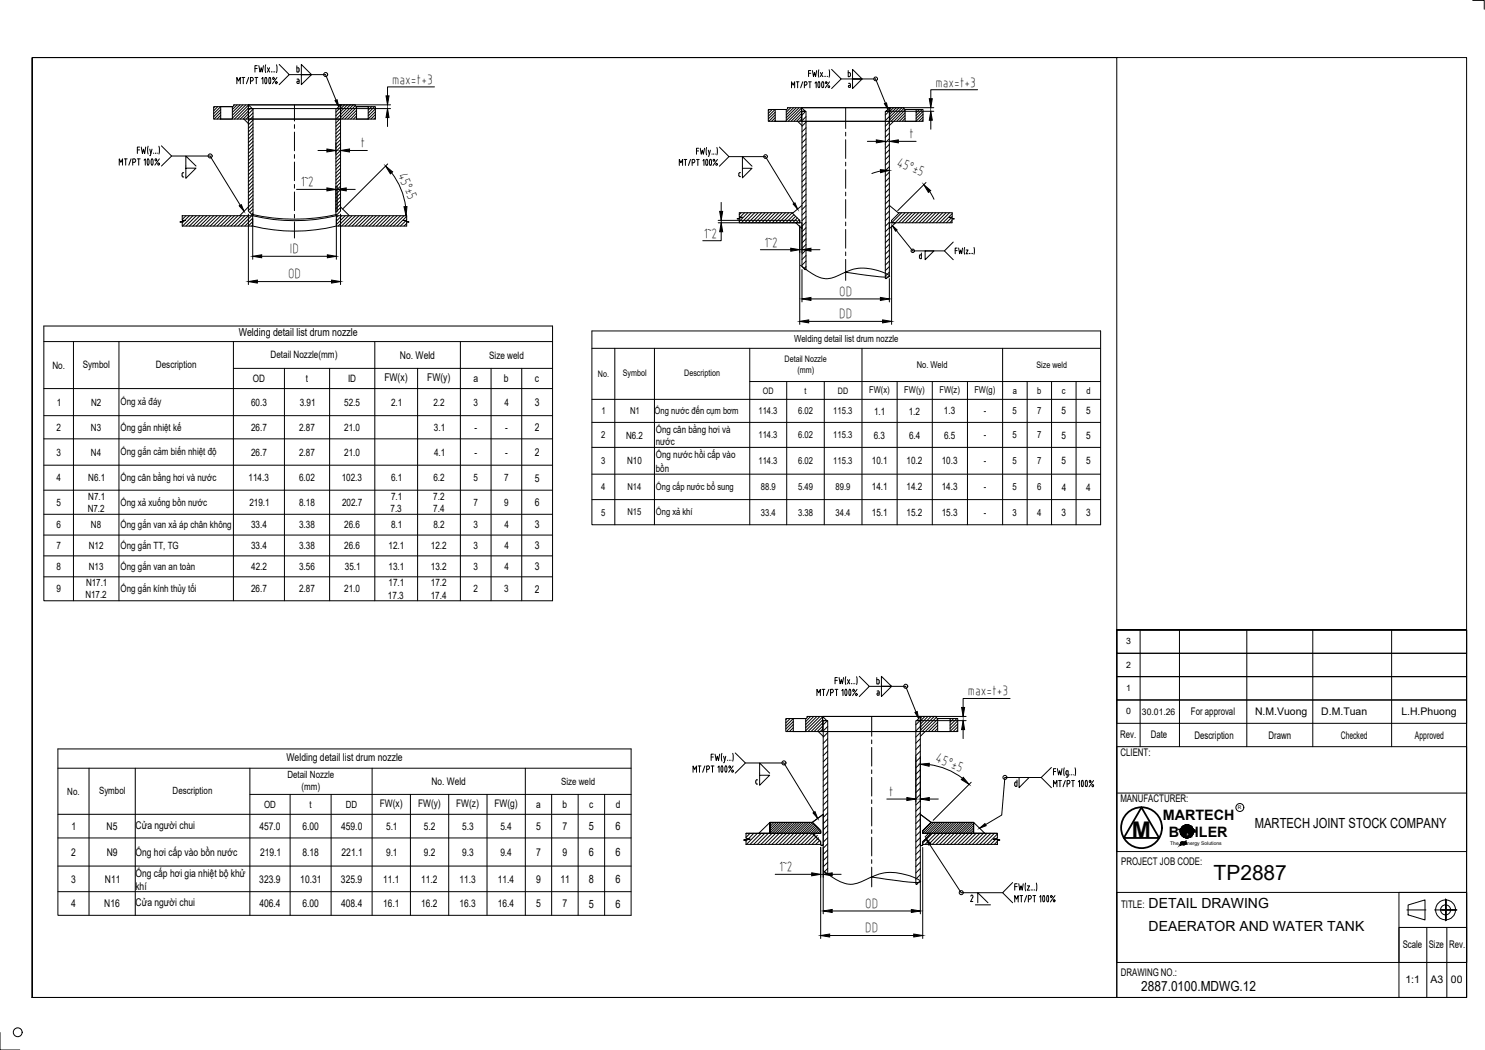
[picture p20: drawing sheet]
<svg xmlns="http://www.w3.org/2000/svg" width="420mm" height="297mm" viewBox="0 0 420 297" stroke-linecap="round" stroke-linejoin="round" font-family="sans-serif">
<defs><g id="words">
<text font-size="6.5" x="320.3" y="237.1">M</text>
<text font-size="5.9" x="343.4" y="248.9">TP2887</text>
<g font-size="4.1">
<text x="329" y="231.8">MARTECH</text>
<text x="330.7" y="236.7">B</text>
<text x="338.1" y="236.7">ILER</text>
</g>
<g font-size="4">
<text x="111" y="23.7">max=t+3</text>
<text x="264.7" y="24.5">max=t+3</text>
<text x="102" y="41.7">t</text>
<text x="257.3" y="39.1">t</text>
<text x="253.5" y="46.9" transform="rotate(23 253.5 46.9)">45°±5</text>
<text x="85.1" y="52.7">1~2</text>
<text x="112.6" y="49.4" transform="rotate(67 112.6 49.4)">45°±5</text>
<text x="82" y="71.6">ID</text>
<text x="199.1" y="67.2">1~2</text>
<text x="216.3" y="69.8">1~2</text>
<text x="81.5" y="78.8">OD</text>
<text x="237.4" y="83.7">OD</text>
<text x="237.4" y="90">DD</text>
<text x="273.8" y="196.8">max=t+3</text>
<text x="264.5" y="215.3" transform="rotate(22 264.5 215.3)">45°±5</text>
<text x="251.5" y="225.2">t</text>
<text x="355" y="234.2">MARTECH JOINT STOCK COMPANY</text>
<text x="220.5" y="246.5">1~2</text>
<text x="244.8" y="256.8">OD</text>
<text x="325" y="256.8">DETAIL DRAWING</text>
<text x="244.8" y="263.8">DD</text>
<text x="325" y="263.5">DEAERATOR AND WATER TANK</text>
<text x="322.9" y="280.4">2887.0100.MDWG.12</text>
</g>
<g font-size="3.2">
<text x="166.6" y="234.8">5</text>
<text x="174.1" y="234.9">6</text>
<text x="166.6" y="242.2">6</text>
<text x="174.1" y="242.2">6</text>
<text x="166.6" y="249.8">8</text>
<text x="174.1" y="249.8">6</text>
<text x="166.6" y="256.7">5</text>
<text x="174.1" y="256.7">6</text>
</g>
<text font-size="3.1" x="67.6" y="95.2">Welding detail list drum nozzle</text>
<g font-size="3">
<text x="113.2" y="101.5">No. Weld</text>
<text x="108.8" y="107.9">FW(x)</text>
<text x="120.9" y="107.9">FW(y)</text>
<text x="133.9" y="108.1">a</text>
<text x="142.6" y="108.1">b</text>
<text x="151.3" y="108.1">c</text>
<text x="151.3" y="114.8">3</text>
<text x="151.3" y="121.9">2</text>
<text x="151.3" y="129">2</text>
<text x="151.3" y="136.2">5</text>
<text x="151.3" y="143.2">6</text>
<text x="151.3" y="149.5">3</text>
<text x="151.3" y="155.4">3</text>
<text x="151.3" y="161.3">3</text>
<text x="151.3" y="167.7">2</text>
<text x="337" y="202.3">For approval</text>
<text x="355.1" y="202.2">N.M.Vuong</text>
<text x="373.8" y="202.2">D.M.Tuan</text>
<text x="396.5" y="202.2">L.H.Phuong</text>
<text x="316.9" y="208.9">Rev.</text>
<text x="325.6" y="208.8">Date</text>
<text x="337.9" y="208.9">Description</text>
<text x="358.9" y="208.9">Drawn</text>
<text x="379.3" y="208.9">Checked</text>
<text x="400.3" y="208.9">Approved</text>
<text x="81.1" y="215.4">Welding detail list drum nozzle</text>
<text x="317" y="213.9">CLIENT:</text>
<text x="122.1" y="222.1">No. Weld</text>
<text x="317" y="227">MANUFACTURER:</text>
<text x="107.4" y="228.3">FW(x)</text>
<text x="118.3" y="228.3">FW(y)</text>
<text x="129.1" y="228.3">FW(z)</text>
<text x="139.9" y="228.3">FW(g)</text>
<text x="151.7" y="228.6">a</text>
<text x="159.2" y="228.6">b</text>
<text x="166.7" y="228.6">c</text>
<text x="174.2" y="228.6">d</text>
<text x="20.2" y="234.8">1</text>
<text x="30.1" y="234.8">N5</text>
<text x="38.4" y="234.5">Cửa người chui</text>
<text x="73.4" y="234.8">457.0</text>
<text x="85.6" y="234.8">6.00</text>
<text x="96.5" y="234.8">459.0</text>
<text x="109.2" y="234.7">5.1</text>
<text x="119.9" y="234.7">5.2</text>
<text x="130.7" y="234.7">5.3</text>
<text x="141.6" y="234.7">5.4</text>
<text x="151.7" y="234.8">5</text>
<text x="159.2" y="234.8">7</text>
<text x="20.2" y="242.1">2</text>
<text x="30.2" y="242.1">N9</text>
<text x="38.4" y="242">Ống hơi cấp vào bồn nước</text>
<text x="73.6" y="242.1">219.1</text>
<text x="85.6" y="242.1">8.18</text>
<text x="96.6" y="242.1">221.1</text>
<text x="109.2" y="242.1">9.1</text>
<text x="119.9" y="242.1">9.2</text>
<text x="130.7" y="242.1">9.3</text>
<text x="141.6" y="242.1">9.4</text>
<text x="151.7" y="242.1">7</text>
<text x="159.2" y="242.1">9</text>
<text x="317.2" y="244.6">PROJECT JOB CODE:</text>
<text x="20.2" y="249.7">3</text>
<text x="29.7" y="249.7">N11</text>
<text x="38.3" y="251.8">khí</text>
<text x="38.4" y="248.2">Ống cấp hơi gia nhiệt bộ khử</text>
<text x="73.4" y="249.7">323.9</text>
<text x="85" y="249.7">10.31</text>
<text x="96.5" y="249.7">325.9</text>
<text x="108.5" y="249.7">11.1</text>
<text x="119.2" y="249.7">11.2</text>
<text x="130" y="249.7">11.3</text>
<text x="140.8" y="249.7">11.4</text>
<text x="151.7" y="249.7">9</text>
<text x="158.6" y="249.8">11</text>
<text x="20.2" y="256.7">4</text>
<text x="29.5" y="256.7">N16</text>
<text x="38.4" y="256.4">Cửa người chui</text>
<text x="73.4" y="256.7">406.4</text>
<text x="85.6" y="256.7">6.00</text>
<text x="96.5" y="256.7">408.4</text>
<text x="108.5" y="256.7">16.1</text>
<text x="119.2" y="256.7">16.2</text>
<text x="130" y="256.7">16.3</text>
<text x="140.8" y="256.7">16.4</text>
<text x="151.7" y="256.7">5</text>
<text x="159.2" y="256.7">7</text>
<text x="317.2" y="256.8">TITLE:</text>
<text x="396.9" y="268.3">Scale</text>
<text x="404.2" y="268.3">Size</text>
<text x="410" y="268.3">Rev.</text>
<text x="317.1" y="276.1">DRAWING NO.:</text>
<text x="397.6" y="278.1">1:1</text>
<text x="404.7" y="278.1">A3</text>
<text x="410.5" y="278.1">00</text>
</g>
<g font-size="2.9">
<text x="76.5" y="101.2">Detail Nozzle(mm)</text>
<text x="138.4" y="101.5">Size weld</text>
<text x="14.8" y="104.3">No.</text>
<text x="23.4" y="104">Symbol</text>
<text x="44.1" y="104">Description</text>
<text x="71.5" y="108.1">OD</text>
<text x="86.5" y="108.1">t</text>
<text x="98.5" y="108.1">ID</text>
<text x="16" y="114.8">1</text>
<text x="71" y="114.8">60.3</text>
<text x="84.8" y="114.8">3.91</text>
<text x="97.4" y="114.8">52.5</text>
<text x="110.7" y="114.8">2.1</text>
<text x="122.6" y="114.8">2.2</text>
<text x="134" y="114.8">3</text>
<text x="142.7" y="114.8">4</text>
<text x="247.3" y="117.3">1.1</text>
<text x="257.1" y="117.3">1.2</text>
<text x="267.1" y="117.2">1.3</text>
<text x="300.4" y="117.2">5</text>
<text x="307.3" y="117.2">5</text>
<text x="16" y="121.9">2</text>
<text x="71" y="121.9">26.7</text>
<text x="84.6" y="121.9">2.87</text>
<text x="97.4" y="121.9">21.0</text>
<text x="122.8" y="121.9">3.1</text>
<text x="134.2" y="121.9">-</text>
<text x="142.9" y="121.9">-</text>
<text x="247.2" y="124.1">6.3</text>
<text x="257.2" y="124.1">6.4</text>
<text x="267.1" y="124.1">6.5</text>
<text x="300.4" y="124.1">5</text>
<text x="307.3" y="124.1">5</text>
<text x="16" y="128.9">3</text>
<text x="71" y="128.9">26.7</text>
<text x="84.6" y="128.9">2.87</text>
<text x="97.4" y="128.9">21.0</text>
<text x="122.8" y="128.9">4.1</text>
<text x="134.2" y="128.9">-</text>
<text x="142.9" y="128.9">-</text>
<text x="246.7" y="131.4">10.1</text>
<text x="256.5" y="131.4">10.2</text>
<text x="266.4" y="131.4">10.3</text>
<text x="300.4" y="131.4">5</text>
<text x="307.3" y="131.4">5</text>
<text x="16" y="136.2">4</text>
<text x="70.3" y="136.2">114.3</text>
<text x="84.6" y="136.2">6.02</text>
<text x="96.7" y="136.2">102.3</text>
<text x="110.7" y="136.2">6.1</text>
<text x="122.6" y="136.2">6.2</text>
<text x="134" y="136.2">5</text>
<text x="142.7" y="136.2">7</text>
<text x="16" y="143.1">5</text>
<text x="70.6" y="143.1">219.1</text>
<text x="84.6" y="143.1">8.18</text>
<text x="96.8" y="143.1">202.7</text>
<text x="110.7" y="141.4">7.1</text>
<text x="122.6" y="141.4">7.2</text>
<text x="134" y="143.1">7</text>
<text x="142.7" y="143.1">9</text>
<text x="246.7" y="138.8">14.1</text>
<text x="256.5" y="138.8">14.2</text>
<text x="266.4" y="138.8">14.3</text>
<text x="300.4" y="138.8">4</text>
<text x="307.3" y="138.8">4</text>
<text x="16" y="149.4">6</text>
<text x="71" y="149.4">33.4</text>
<text x="84.6" y="149.4">3.38</text>
<text x="97.4" y="149.4">26.6</text>
<text x="110.5" y="144.8">7.3</text>
<text x="110.7" y="149.4">8.1</text>
<text x="122.6" y="144.9">7.4</text>
<text x="122.6" y="149.4">8.2</text>
<text x="134" y="149.4">3</text>
<text x="142.7" y="149.4">4</text>
<text x="246.7" y="145.9">15.1</text>
<text x="256.5" y="145.9">15.2</text>
<text x="266.4" y="145.9">15.3</text>
<text x="300.4" y="145.9">3</text>
<text x="307.3" y="145.9">3</text>
<text x="16" y="155.3">7</text>
<text x="71" y="155.3">33.4</text>
<text x="84.6" y="155.3">3.38</text>
<text x="97.4" y="155.3">26.6</text>
<text x="109.9" y="155.3">12.1</text>
<text x="121.9" y="155.3">12.2</text>
<text x="134" y="155.3">3</text>
<text x="142.7" y="155.3">4</text>
<text x="16" y="161.2">8</text>
<text x="71.1" y="161.2">42.2</text>
<text x="84.6" y="161.2">3.56</text>
<text x="97.6" y="161.2">35.1</text>
<text x="109.9" y="161.2">13.1</text>
<text x="121.9" y="161.2">13.2</text>
<text x="134" y="161.2">3</text>
<text x="142.7" y="161.2">4</text>
<text x="16" y="167.6">9</text>
<text x="71" y="167.6">26.7</text>
<text x="84.6" y="167.6">2.87</text>
<text x="97.4" y="167.6">21.0</text>
<text x="109.9" y="165.8">17.1</text>
<text x="121.9" y="165.9">17.2</text>
<text x="134" y="167.6">2</text>
<text x="142.7" y="167.6">3</text>
<text x="109.8" y="169.3">17.3</text>
<text x="121.9" y="169.3">17.4</text>
</g>
<g font-size="2.8">
<text x="25.8" y="114.8">N2</text>
<text x="34.1" y="114.7">Ống xả đáy</text>
<text x="25.7" y="121.9">N3</text>
<text x="34.1" y="121.8">Ống gắn nhiệt kế</text>
<text x="177.1" y="124.1">N6.2</text>
<text x="185.6" y="122.6">Ống cân bằng hơi và</text>
<text x="25.7" y="128.9">N4</text>
<text x="34.1" y="128.8">Ống gắn cảm biến nhiệt độ</text>
<text x="177.5" y="131.3">N10</text>
<text x="185.5" y="126">nước</text>
<text x="185.6" y="129.7">Ống nước hồi cấp vào</text>
<text x="25" y="136.1">N6.1</text>
<text x="34.1" y="136.1">Ống cân bằng hơi và nước</text>
<text x="185.5" y="133.5">bồn</text>
<text x="25" y="141.4">N7.1</text>
<text x="34.1" y="143">Ống xả xuống bồn nước</text>
<text x="24.8" y="144.8">N7.2</text>
<text x="25.7" y="149.4">N8</text>
<text x="34.1" y="149.4">Ống gắn van xả áp chân không</text>
<text x="25.1" y="155.3">N12</text>
<text x="34.1" y="155.3">Ống gắn TT, TG</text>
<text x="25.1" y="161.2">N13</text>
<text x="34.1" y="161.2">Ống gắn van an toàn</text>
<text x="24.3" y="165.9">N17.1</text>
<text x="34.1" y="167.5">Ống gắn kính thủy tối</text>
<text x="24.2" y="169.3">N17.2</text>
<text x="81.3" y="220.1">Detail Nozzle</text>
<text x="19" y="224.8">No.</text>
<text x="28" y="224.6">Symbol</text>
<text x="48.9" y="224.6">Description</text>
<text x="85.3" y="223.5">(mm)</text>
<text x="158.8" y="222.1">Size weld</text>
<text x="74.7" y="228.5">OD</text>
<text x="87.5" y="228.5">t</text>
<text x="97.8" y="228.5">DD</text>
</g>
<g font-size="2.7">
<text x="224.7" y="96.8">Welding detail list drum nozzle</text>
<text x="259.4" y="104.2">No. Weld</text>
<text x="245.9" y="111.2">FW(x)</text>
<text x="255.9" y="111.2">FW(y)</text>
<text x="265.8" y="111.2">FW(z)</text>
<text x="275.7" y="111.2">FW(g)</text>
<text x="286.6" y="111.4">a</text>
<text x="293.5" y="111.4">b</text>
<text x="300.4" y="111.4">c</text>
<text x="307.4" y="111.4">d</text>
<text x="170.2" y="117.2">1</text>
<text x="178.3" y="117.2">N1</text>
<text x="185.2" y="117.2">Ống nước đến cụm bơm</text>
<text x="214.6" y="117.2">114.3</text>
<text x="225.8" y="117.2">6.02</text>
<text x="235.8" y="117.2">115.3</text>
<text x="278.3" y="117.2">-</text>
<text x="286.5" y="117.2">5</text>
<text x="293.5" y="117.2">7</text>
<text x="170.1" y="124">2</text>
<text x="214.6" y="124">114.3</text>
<text x="225.8" y="124">6.02</text>
<text x="235.8" y="124">115.3</text>
<text x="278.3" y="124">-</text>
<text x="286.5" y="124">5</text>
<text x="293.5" y="124">7</text>
<text x="170.1" y="131.3">3</text>
<text x="214.6" y="131.3">114.3</text>
<text x="225.8" y="131.3">6.02</text>
<text x="235.8" y="131.3">115.3</text>
<text x="278.3" y="131.3">-</text>
<text x="286.5" y="131.3">5</text>
<text x="293.5" y="131.3">7</text>
<text x="170.1" y="138.7">4</text>
<text x="177.5" y="138.7">N14</text>
<text x="185.6" y="138.7">Ống cấp nước bổ sung</text>
<text x="215.3" y="138.7">88.9</text>
<text x="225.8" y="138.7">5.49</text>
<text x="236.4" y="138.7">89.9</text>
<text x="278.3" y="138.7">-</text>
<text x="286.5" y="138.7">5</text>
<text x="293.5" y="138.7">6</text>
<text x="170.1" y="145.9">5</text>
<text x="177.5" y="145.8">N15</text>
<text x="185.6" y="145.8">Ống xả khí</text>
<text x="215.3" y="145.9">33.4</text>
<text x="225.8" y="145.9">3.38</text>
<text x="236.4" y="145.9">34.4</text>
<text x="278.3" y="145.9">-</text>
<text x="286.5" y="145.9">3</text>
<text x="293.5" y="145.9">4</text>
</g>
<text font-size="2.6" x="323.1" y="202.2">30.01.26</text>
<g font-size="2.5">
<text x="169.2" y="106.7">No.</text>
<text x="176.2" y="106.4">Symbol</text>
<text x="193.6" y="106.4">Description</text>
<text x="222" y="102.3">Detail Nozzle</text>
<text x="225.6" y="105.4">(mm)</text>
<text x="293.2" y="104.1">Size weld</text>
<text x="215.9" y="111.4">OD</text>
<text x="227.6" y="111.4">t</text>
<text x="237.1" y="111.4">DD</text>
<text x="318.6" y="182.3">3</text>
<text x="318.6" y="188.9">2</text>
<text x="318.6" y="195.5">1</text>
<text x="318.6" y="202.1">0</text>
</g>
<g font-size="1.4">
<text x="350.3" y="229">R</text>
<text x="331.1" y="239">The</text>
<text x="335.9" y="239">nergy Solutions</text>
</g>
</g></defs>
<!-- layer: AM_8 -->
<g fill="none" stroke="#000" stroke-width=".28">
<path d="M60.8 30.2l-.3 .3M61.6 30.2l-1.1 1.2M62.4 30.2l-1.9 2M62.4 31l-1.9 2M62.4 31.8l-1.8 1.9M62.4 32.6l-1 1.1M62.4 33.4l-.2 .3M66.3 29.7l-.2 .1M67.1 29.7l-1.4 1.3M67.9 29.7l-2.2 2.1M68.7 29.7l-3 2.9M69.6 29.7l-3.9 3.7"/>
<path d="M70.3 29.7l-4 4M70.3 30.6l-3.1 3.1M70.3 31.4l-2.3 2.3M70.3 32.2l-1.5 1.5M70.3 33l-.7 .7M96.6 29.7l-.2 .2M97.5 29.7l-1.1 1.1M98.3 29.7l-1.9 1.9M99.1 29.7l-2.7 2.7M99.9 29.7l-3.5 3.5M100.5 29.9l-3.8 3.8M100.9 30.3l-3.3 3.4"/>
<path d="M100.9 31.2l-2.5 2.5M100.9 32l-1.7 1.7M100.9 32.8l-.9 .9M100.9 33.6l-.1 .1M104.3 30.2l-.1 .1M105.2 30.2l-1 .9M106 30.2l-1.8 1.8M106.2 30.8l-2 2M106.2 31.6l-2 2M106.2 32.4l-1.3 1.3M106.2 33.3l-.4 .4M217.7 31l-.3 .3"/>
<path d="M218.5 31l-1.1 1.1M219.3 31l-1.9 1.9M219.3 31.7l-1.9 1.9M219.3 32.5l-1.7 1.8M219.3 33.3l-1 1M219.3 34.1l-.2 .2M223 30.5l-.2 .1M223.7 30.5l-1.2 1.2M224.5 30.5l-2 2M225.3 30.5l-2.8 2.8M226.1 30.5l-3.6 3.6M226.8 30.6l-3.8 3.7"/>
<path d="M226.8 31.3l-3 3M226.8 32.1l-2.2 2.2M226.8 32.9l-1.4 1.4M226.8 33.7l-.6 .6M252.1 30.5l-.3 .2M252.8 30.5l-1 1M253.6 30.5l-1.8 1.8M254.4 30.5l-2.6 2.6M255.2 30.5l-3.4 3.4M255.7 30.7l-3.6 3.6M256.1 31.1l-3.2 3.2M256.1 31.9l-2.4 2.4"/>
<path d="M256.1 32.7l-1.6 1.6M256.1 33.5l-.8 .8M256.1 34.3h-.1M259.4 31l-.2 .1M260.1 31l-.9 .9M260.9 31l-1.7 1.7M261.2 31.5l-2 2M261.2 32.3l-2 2M261.2 33.1l-1.2 1.2M261.2 33.9l-.4 .4M222.7 203.3l-.4 .3M223.6 203.3l-1.3 1.2"/>
<path d="M224.5 203.3l-2.2 2.1M224.5 204.1l-2.2 2.1M224.5 205l-2 2M224.5 205.9l-1.1 1.1M224.5 206.7l-.3 .3M228.5 202.7l-.2 .1M229.4 202.7l-1.4 1.4M230.3 202.7l-2.3 2.3M231.1 202.7l-3.1 3.2M232 202.7l-4 4M232.7 202.8l-4.1 4.2M232.7 203.7l-3.2 3.3"/>
<path d="M232.7 204.5l-2.4 2.5M232.7 205.4l-1.5 1.6M232.7 206.3l-.6 .7M260.8 202.7l-.3 .3M261.7 202.7l-1.2 1.2M262.6 202.7l-2.1 2.1M263.4 202.7l-2.9 2.9M264.3 202.7l-3.8 3.8M264.9 202.9l-4 4.1M265.3 203.4l-3.5 3.6M265.3 204.3l-2.7 2.7M265.3 205.2l-1.8 1.8"/>
<path d="M265.3 206.1l-.9 .9M265.3 206.9v.1M269 203.3l-.2 .1M269.8 203.3l-1 1M270.7 203.3l-1.9 1.9M271 203.9l-2.2 2.2M271 204.8l-2.2 2.1M271 205.6l-1.3 1.4M271 206.5l-.5 .5"/>
</g>
<g fill="none" stroke="#000" stroke-width=".28">
<path d="M83.3 29.7v4.5M83.3 35.2v1.1M83.3 37.4v5.3M239.3 30.5v5.9M239.3 37.4v1.1M239.3 39.5v5.3M83.3 43.7v1.1M83.3 45.8v5.3M83.3 52.2v1M83.3 54.3v5.3M239.3 45.9v1M239.3 48v5.3"/>
<path d="M239.3 54.3v1.1M239.3 56.5v5.3M83.3 60.6v1.1M83.3 62.8v4.5M239.3 62.8v1.1M239.3 64.9v5.3M239.3 71.3v1M239.3 73.4v5.9M246.6 202.7v5.6M246.6 209.3v1.1M246.6 211.4v5.3M246.6 217.8v1"/>
<path d="M246.6 219.9v5.3M246.6 226.3v1M246.6 228.4v5.3M246.6 234.7v1.1M246.6 236.8v5.3M246.6 243.2v1M246.6 245.3v5.6"/>
</g>
<!-- layer: PHANTOM 2 -->
<g fill="none" stroke="#000" stroke-width=".28">
<path d="M95.9 30.7h14.6M95.9 29.7h14.6M109.6 33.3v2.5M122.9 24.6h-13.3v2.5M245.4 40h2.5M251.3 31.5h12.9M251.3 30.5h12.9M254.2 40h5M263.4 34v2.6M276.6 25.4h-13.2v2.5M83.9 53.6h8.6M90 42.6h2.5"/>
<path d="M95 40.4v3M95 52.7v7.1M95.4 52.7v7.1M96.4 40.4v3M98 53.6h2.5M98.9 42.6h5M109.7 46.4l-12.8 12.7M110.8 48.9a19.8 19.8 0 0 1 4 9.6M204 57.3v2.5M249.1 48.4l-2.4 .7M250.5 40.8h.1M251.6 40.8h.1"/>
<path d="M262 51.6l-8 8M263 54.1l1.3 2.3M70.3 60.6v19.9M71.5 61.9v11.4M72.8 79.7h21M74 72.5h18.6M95.2 61.9v11.4M96.4 60.6v19.9M203.2 63h22.2M203.2 62.3h22.2M204 65.6v2.5h-5.2M215.1 70.6h8.6"/>
<path d="M226.3 63.9v27.9M226.9 63.9v7.6M226.9 76.3v9.1M229.4 70.6h2.6M251.6 78.8v6.6M252.3 63.9v27.9M228.8 90.9h20.9M229.4 84.6h19.7M285.8 197.6h-13.3v2.5M259.1 214v12.9M260 203.9h13.3M260 202.7h13.3"/>
<path d="M260.4 214v12.9M262.9 216.3a19.5 19.5 0 0 1 9.4 3.9M272.5 206.4v2.5M232.2 239.7v25.8M232.9 239.7v18.8M250.9 226h5.7M261.1 239.7v25.8M262.9 226h2.6M274.8 221.3l-10.8 10.8M219.3 247.3h10.4M235.5 247.3h2.5M235.5 257.7h22.4"/>
<path d="M260.4 249.5v9M234.7 264.7h23.8"/>
</g>
<g fill="#000" stroke="#000" stroke-width=".28">
<path d="M109.6 30.7l.5 2.6h-.9zM109.2 27.1h.9l-.5 2.6zM247.9 39.6l2.6 .4-2.6 .4zM251.6 40l2.6-.4v.8zM263.4 31.5l.4 2.5h-.9zM262.9 27.9h.9l-.4 2.6zM92.5 42.1l2.5 .5-2.5 .4zM92.5 53.2l2.5 .4-2.5 .4zM95.4 53.6l2.6-.4v.8zM96.4 42.6l2.5-.5v.9zM109.1 47l2 1.6-.7 .6zM114.3 58.5l.8-.1-.2 2.6z"/>
<path d="M203.6 59.8h.9l-.5 2.5zM249.1 48l2.5 .2-2.5 .6zM261.4 52.2l1.9 1.7-.6 .5zM70.3 79.7l2.5-.5v.9zM71.5 72.5l2.5-.4v.8zM92.6 72.1l2.6 .4-2.6 .4zM93.8 79.2l2.6 .5-2.6 .4zM204 63l.5 2.6h-.9zM223.7 70.2l2.6 .4-2.6 .5zM226.9 70.6l2.5-.4v.9zM226.3 90.9l2.5-.4v.8zM226.9 84.6l2.5-.5v.9z"/>
<path d="M249.1 84.1l2.5 .5-2.5 .4zM249.7 90.5l2.6 .4-2.6 .4zM260.4 216.2l2.5-.3v.9zM272.5 203.9l.4 2.5h-.8zM272.1 200.1h.8l-.4 2.6zM272.5 219.9l1.7 2-2.2-1.4zM256.6 225.6l2.5 .4-2.5 .5zM260.4 226l2.5-.4v.9zM229.7 246.9l2.5 .4-2.5 .5zM232.9 247.3l2.6-.4v.9zM232.9 257.7l2.6-.4v.8zM257.9 257.3l2.5 .4-2.5 .4z"/>
<path d="M232.2 264.7l2.5-.5v.9zM258.5 264.2l2.6 .5-2.6 .4z"/>
</g>
<!-- layer: NET CHINH -->
<g fill="none" stroke="#000" stroke-width=".28">
<path d="M62.4 30.2h3.3v3.5h-3.3zM66.1 29.8v-.1h34.4v.1M66.1 29.8l-.3 .4M69 33.7l1.3 1.3M70.3 29.7h26.1v4h-26.1zM70.3 29.7l1.1 1h-1.1zM70.3 30.7h26.1v29l-1 .9a54.8 54.8 0 0 1-24.2 0l-.9-.9zM70.4 30.7h1.2v30M95.3 30.7l1.1-1v1zM96.3 30.7h-1.3v30M100.5 29.8l.4 .4h5.3v3.5h-45.7v-3.5h5.2M100.9 30.2h3.3v3.5h-3.3z"/>
<path d="M219.3 31h3.2v3.3h-3.2zM225.7 34.3l1.2 1.2M226.8 30.5h25v3.8h-25zM226.8 30.5l1 1h-1zM226.9 31.5h1.1v44.8h-.2l-.9-.9zM250.5 31.5h1.1v46.5l-.8 .8h-.3zM250.7 31.5l1.1-1v1zM252.9 34.3l-1.3 1.2M256.1 31h5.1v3.3h-43.8v-3.3h5.1l.3-.2v-.3h32.9l.1 .3 .3 .2M256.1 31h3.1v3.3h-3.1zM96.4 58.5l2.4 2.5M51.6 61v1.3h.9l-1.6 .5h.7v1.2h19.9v-3h-19.9"/>
<path d="M71.5 61a50.8 50.8 0 0 0 23.7 0M71.5 64a49.4 49.4 0 0 0 23.7 0M115.1 61v1.3h-1l1.6 .5h-.6v1.2h-19.9v-3h19.9M224.4 60.2h-15.2v1.3h.9l-1.6 .4h.7v1.1h17.1v-.7M225.2 63h1.7v1.7zM251.6 63h1.8l-1.8 1.7zM254.1 60.2h15.3v1.3h-.9l1.5 .4h-.6v1.1h-17.1v-.7M224.5 203.3h3.5v3.7h-3.5zM228.4 202.9l-.4 .4h-5.7v3.7h48.7v-3.7h-5.7l-.3-.2-.1-.4h-36.6v.2M231.5 207l1.4 1.3M232.7 202.7h27.8v4.3h-27.8zM232.7 202.7l1.2 1.2h-1.2z"/>
<path d="M232.9 203.9h1.3v43.4h-.3l-1-1zM259.1 203.9h1.3v45.3l-1 .9h-.3zM259.3 203.9l1.2-1.2v1.2zM261.7 207l-1.3 1.3M265.3 203.3h3.5v3.7h-3.5zM211.1 235.7h18.7l2.4 2.4v.8h-21.1v-1.3h-.7l1.9-.2-1.2-.3zM214.7 235.7h3.1v-3.1h12l2.4 2.4v.7h-14.4v-3.1zM217.8 232.6h12l2.4 2.4v.7h-21.1M217.8 232.6v3.1M229.8 232.6l3.1-2.2v8.5l-.2 .3-.5-.2v-.9l-2.4-2.4h2.4v-.7zM232.9 230.4l-3.1 2.2M260.4 230.4l3 2.2-2.3 2.4v.7h2.3l-2.3 2.4v.9l-.3 .2-.4-.3z"/>
<path d="M260.4 230.4l3 2.2M261.1 238.1l2.3-2.4h18.8v1.4l-1.2 .3 1.9 .2h-.7v1.3h-21.1zM261.1 235l2.3-2.4h12.1v3.1h3.1l-3.1-3.1v3.1h-14.4zM275.5 232.6h-12.1l-2.3 2.4v.7h21.1M275.5 232.6v3.1"/>
</g>
<g fill="none" stroke="#000" stroke-width=".28">
<path d="M228 31.5l-1.1 1.1M228 33l-1.1 1.1M228 34.6l-1.1 1.1M228 36.1l-1.1 1.2M228 37.7l-1.1 1.1M228 39.3l-1.1 1.1M251.5 31.5l-1 1M251.6 36.1l-1.1 1.2M251.6 37.7l-1.1 1.1M251.6 39.3l-1.1 1.1M251.6 33l-1.1 1.1M251.6 34.6l-1.1 1.1"/>
<path d="M228 40.8l-1.1 1.2M228 42.4l-1.1 1.1M228 44l-1.1 1.2M228 45.6l-1.1 1.1M228 47.1l-1.1 1.2M228 48.7l-1.1 1.2M228 50.3l-1.1 1.1M228 51.8l-1.1 1.2M228 53.4l-1.1 1.2M228 55l-1.1 1.2M228 56.6l-1.1 1.1M228 58.2l-1.1 1.1"/>
<path d="M228 59.7l-1.1 1.2M251.6 40.8l-1.1 1.2M251.6 42.4l-1.1 1.1M251.6 47.1l-1.1 1.2M251.6 48.7l-1.1 1.2M251.6 50.3l-1.1 1.1M251.6 51.8l-1.1 1.2M251.6 44l-1.1 1.1M251.6 45.5l-1.1 1.2M251.6 53.4l-1.1 1.2M251.6 55l-1.1 1.1M251.6 56.5l-1.1 1.2"/>
<path d="M251.6 58.1l-1.1 1.2M251.6 59.7l-1.1 1.2M51.6 61v.1M52.2 62.4l-.6 .7M52.6 61l-1 1.1M53.6 61l-1.3 1.3M54.6 61l-3 3M55.5 61l-2.9 3M56.6 61l-3 3M57.5 61l-2.9 3M58.5 61l-3 3M59.5 61l-3 3"/>
<path d="M60.5 61l-3 3M61.4 61l-2.9 3M62.4 61l-2.9 3M63.4 61l-2.9 3M64.4 61l-3 3M65.4 61l-3 3M66.3 61l-2.9 3M67.3 61l-3 3M68.3 61l-3 3M69.3 61l-3 3M70.2 61l-2.9 3M71.2 61l-2.9 3"/>
<path d="M71.5 61.7l-2.2 2.3M71.5 62.7l-1.3 1.3M71.5 63.7l-.3 .3M95.7 61l-.5 .5M96.7 61l-1.5 1.6M97.7 61l-2.5 2.5M98.6 61l-2.9 3M99.6 61l-3 3M100.6 61l-3 3M101.6 61l-3 3M102.5 61l-2.9 3M103.5 61l-2.9 3"/>
<path d="M104.5 61l-2.9 3M105.5 61l-3 3M106.5 61l-3 3M107.4 61l-2.9 3M108.4 61l-2.9 3M109.4 61l-2.9 3M110.4 61l-3 3M111.4 61l-3 3M112.4 61l-3 3M113.3 61l-2.9 3M114.3 61l-3 3M114.8 62.5l-1.5 1.5"/>
<path d="M115.1 61.2l-2.8 2.8M115.1 62.2l-.2 .1M115.1 63.2l-.8 .8M115.5 62.7l-.1 .1M209.1 61.8l-.1 .1M209.7 60.2l-.5 .5M210.7 60.2l-1.3 1.3M211.6 60.2l-2.4 2.4M212.6 60.2l-2.8 2.8M213.5 60.2l-2.8 2.8M214.5 60.2l-2.8 2.8M215.5 60.2l-2.8 2.8"/>
<path d="M216.5 60.2l-2.9 2.8M217.4 60.2l-2.8 2.8M218.4 60.2l-2.8 2.8M219.3 60.2l-2.8 2.8M220.3 60.2l-2.8 2.8M221.3 60.2l-2.8 2.8M222.2 60.2l-2.8 2.8M223.2 60.2l-2.8 2.8M224.1 60.2l-2.7 2.8M224.6 60.7l-2.3 2.3M225.1 61.2l-1.8 1.8M225.6 61.7l-1.3 1.3"/>
<path d="M226.1 62.1l-.9 .9M226.3 62.9l-.1 .1M226.5 75a13.8 13.8 0 0 0 6.5 3.8l1.1 .1 2.2-.6a16.1 16.1 0 0 1 8-2.5 12.2 12.2 0 0 1 7.4 2.3 4.1 4.1 0 0 1-2.9 .2l-9.7-1.3M228 61.3l-1.1 1.1M228 62.9l-1.1 1.1M228 64.4l-1.1 1.2M228 66l-1.1 1.1M228 67.5l-1.1 1.2M228 69.2l-1.1 1.1M228 70.7l-1.1 1.2M228 72.3l-1.1 1.1M228 73.9l-1.1 1.1"/>
<path d="M228 75.4l-.5 .6M251.6 61.3l-1.1 1.1M251.6 62.9l-1.1 1.1M251.6 64.4l-1.1 1.2M251.6 66l-1.1 1.1M251.6 67.5l-1.1 1.2M251.6 69.1l-1.1 1.2M251.6 70.7l-1.1 1.2M251.6 72.3l-1.1 1.1M251.6 73.9l-1.1 1.1M251.6 75.4l-1.1 1.2M251.6 77l-1.1 1.1"/>
<path d="M255.1 60.2l-2.8 2.8M256.1 60.2l-2.8 2.8M257 60.2l-2.7 2.8M258 60.2l-2.8 2.8M259 60.2l-2.8 2.8M259.9 60.2l-2.8 2.8M260.9 60.2l-2.8 2.8M261.9 60.2l-2.8 2.8M262.8 60.2l-2.7 2.8M263.8 60.2l-2.8 2.8M264.8 60.2l-2.8 2.8M265.7 60.2l-2.8 2.8"/>
<path d="M266.7 60.2l-2.8 2.8M267.7 60.2l-2.8 2.8M268.6 60.2l-2.7 2.8M269.1 61.7l-1.3 1.3M269.4 62.3l-.7 .7M269.4 60.4l-2.6 2.6M269.4 61.4l-.1 .1M269.9 61.9h-.1M234.1 203.9l-1.2 1.1M234.2 205.5l-1.3 1.3M234.2 207.2l-1.3 1.3M234.2 209l-1.3 1.3"/>
<path d="M234.2 210.8l-1.3 1.2M234.2 212.5l-1.3 1.3M234.2 214.2l-1.3 1.3M234.2 216l-1.3 1.3M234.2 217.7l-1.3 1.3M234.2 219.5l-1.3 1.3M260.3 203.9l-1.2 1.1M260.4 205.5l-1.3 1.3M260.4 207.2l-1.3 1.3M260.4 209l-1.3 1.3M260.4 212.5l-1.3 1.3M260.4 214.2l-1.3 1.3"/>
<path d="M260.4 216l-1.3 1.2M260.4 217.7l-1.3 1.3M260.4 219.5l-1.3 1.3M260.4 210.7l-1.3 1.3M211.2 235.7l-.1 .2M211.5 237.5l-.4 .4M212.2 235.7l-1.1 1.2M213.3 235.7l-1.5 1.6M214.3 235.7l-3.1 3.2M215.3 235.7l-3.1 3.2M216.4 235.7l-3.2 3.2M217.4 235.7l-3.1 3.2"/>
<path d="M218.4 232.6l-.6 .6M218.4 235.7l-3.1 3.2M219 232.6l-1.2 1.2M219.5 235.7l-3.2 3.2M219.7 232.6l-1.9 1.9M220.3 232.6l-2.5 2.5M220.5 235.7l-3.1 3.2M220.9 232.6l-3.1 3.1M221.5 235.7l-3.1 3.2M221.6 232.6l-3.1 3.1M222.2 232.6l-3.1 3.1M222.5 235.7l-3 3.2"/>
<path d="M222.9 232.6l-3.1 3.1M223.5 232.6l-3.1 3.1M223.6 235.7l-3.1 3.2M224.2 232.6l-3.1 3.1M224.6 235.7l-3.1 3.2M224.8 232.6l-3.1 3.1M225.5 232.6l-3.2 3.1M225.6 235.7l-3.1 3.2M226.1 232.6l-3.1 3.1M226.7 235.7l-3.1 3.2M226.7 232.6l-3.1 3.1M227.4 232.6l-3.1 3.1"/>
<path d="M227.7 235.7l-3.1 3.2M228 232.6l-3.1 3.1M228.7 232.6l-3.1 3.1M229.3 232.6l-3.1 3.1M229.8 235.7l-3.1 3.2M229.9 232.7l-3 3M230.2 233l-2.7 2.7M230.5 233.4l-2.4 2.3M230.8 235.7l-3.1 3.2M230.9 233.7l-5.3 5.2M231.2 234l-1.8 1.7M231.3 236.3l-2.6 2.6"/>
<path d="M231.5 234.3l-1.4 1.4M231.6 237l-1.9 1.9M231.8 234.6l-1.1 1.1M232 237.7l-1.2 1.2M232.2 235l-.8 .7M232.2 235.6l-.2 .1M234.2 221.2l-1.3 1.3M234.2 223l-1.3 1.3M234.2 224.7l-1.3 1.3M234.2 226.5l-1.3 1.2M234.2 228.2l-1.3 1.3M234.2 230l-1.3 1.3"/>
<path d="M234.2 231.7l-1.3 1.3M234.2 233.5l-1.3 1.2M234.2 235.2l-1.3 1.3M234.2 237l-1.3 1.2M234.2 238.7l-1.3 1.3M260.4 221.2l-1.3 1.3M260.4 223l-1.3 1.2M260.4 224.7l-1.3 1.3M260.4 226.5l-1.3 1.2M260.4 228.2l-1.3 1.3M260.4 229.9l-1.3 1.3M260.4 231.7l-1.3 1.3"/>
<path d="M260.4 233.5l-1.3 1.2M260.4 235.2l-1.3 1.3M260.4 236.9l-1.3 1.3M260.4 238.7l-1.3 1.3M262.8 235.7l-1 1M263.5 232.6l-2.4 2.4M263.8 235.7l-2.5 2.6M264.1 232.6l-3 3.1M264.8 232.6l-3.1 3.1M264.8 235.7l-3 3.1M265.4 232.6l-3.1 3.1M265.9 235.7l-3.1 3.2"/>
<path d="M266.1 232.6l-3.2 3.1M266.7 232.6l-3.1 3.1M266.9 235.7l-3.1 3.2M267.3 232.6l-3.1 3.1M267.9 235.7l-3.1 3.2M268 232.6l-3.1 3.1M268.6 232.6l-3.1 3.1M269 235.7l-3.1 3.2M269.3 232.6l-3.2 3.1M269.9 232.6l-3.1 3.1M270.6 232.6l-3.1 3.1M271 235.7l-3.1 3.2"/>
<path d="M271.2 232.6l-3.1 3.1M271.9 232.6l-3.2 3.1M272.1 235.7l-3.2 3.2M272.5 232.6l-3.1 3.1M273.1 235.7l-3.1 3.2M273.1 232.6l-6.2 6.3M273.8 232.6l-3.1 3.1M274.1 235.7l-3.1 3.2M274.4 232.6l-3.1 3.1M275.1 232.6l-3.2 3.1M275.2 235.7l-3.2 3.2M275.5 232.9l-2.9 2.8"/>
<path d="M275.5 233.5l-2.2 2.2M275.5 234.2l-1.6 1.5M275.5 234.9l-1 .8M275.5 235.5l-.3 .2M276.2 235.7l-3.1 3.2M277.2 235.7l-3.1 3.2M278.3 235.7l-3.2 3.2M279.3 235.7l-3.1 3.2M280.3 235.7l-3.1 3.2M281.3 235.7l-3.1 3.2M281.7 237.5l-1.4 1.4M282.2 236l-2.9 2.9"/>
<path d="M282.2 237l-.3 .2M282.2 238l-.9 .9M282.6 237.6h.1M232.9 246.3l1.2 .9a10.7 10.7 0 0 0 7.2 2.9l2.4-.6a16.8 16.8 0 0 1 8.1-2.7 15.3 15.3 0 0 1 8.7 2.5v.1a9.6 9.6 0 0 1-4.9 0l-9.1-1.3M234.2 240.4l-1.3 1.3M234.2 242.2l-1.3 1.2M234.2 244l-1.3 1.2M234.2 245.7l-1 1M260.4 240.4l-1.3 1.3M260.4 242.2l-1.3 1.2M260.4 243.9l-1.3 1.3M260.4 245.7l-1.3 1.3"/>
<path d="M260.4 247.4l-1.3 1.3"/>
</g>
<!-- layer: DC -->
<g fill="none" stroke="#000" stroke-width=".28">
<path d="M70.8 30.7l-.5 .5M71.6 30.9l-1.3 1.3M71.6 31.9l-1.3 1.4M71.6 33l-1.3 1.3M71.6 34l-1.3 1.3M71.6 35l-1.3 1.3M71.6 36l-1.3 1.3M71.6 37l-1.3 1.3M71.6 38l-1.3 1.3M71.6 39l-1.3 1.3M96.1 30.7l-1.1 1M96.4 31.4l-1.4 1.4"/>
<path d="M96.4 32.5l-1.4 1.3M96.4 33.5l-1.4 1.3M96.4 34.5l-1.4 1.3M96.4 35.5l-1.4 1.3M96.4 36.5l-1.4 1.3M96.4 37.5l-1.4 1.3M96.4 38.5l-1.4 1.3M96.4 39.5l-1.4 1.3M71.6 55.2l-1.3 1.3M71.6 56.2l-1.3 1.3M71.6 57.2l-3.8 3.8M71.6 58.2l-1.3 1.3"/>
<path d="M71.6 40l-1.3 1.3M71.6 41l-1.3 1.4M71.6 42.1l-1.3 1.3M71.6 43.1l-1.3 1.3M71.6 44.1l-1.3 1.3M71.6 45.1l-1.3 1.3M71.6 46.1l-1.3 1.3M71.6 47.1l-1.3 1.3M71.6 48.1l-1.3 1.3M71.6 49.1l-1.3 1.3M71.6 50.2l-1.3 1.3M71.6 51.2l-1.3 1.3"/>
<path d="M71.6 52.2l-1.3 1.3M71.6 53.2l-1.3 1.3M71.6 54.2l-1.3 1.3M71.6 59.3l-.9 .8M96.4 40.5l-1.4 1.4M96.4 41.6l-1.4 1.3M96.4 42.6l-1.4 1.2M96.4 43.5l-1.4 1.4M96.4 44.6l-1.4 1.3M96.4 45.6l-1.4 1.3M96.4 46.6l-1.4 1.3M96.4 47.6l-1.4 1.3"/>
<path d="M96.4 48.6l-1.4 1.3M96.4 49.6l-1.4 1.4M96.4 50.7l-1.4 1.2M96.4 51.6l-1.4 1.3M96.4 52.6l-1.4 1.4M96.4 53.7l-1.4 1.3M96.4 54.7l-1.4 1.3M96.4 55.7l-1.4 1.3M96.4 56.7l-1.4 1.3M96.4 57.7l-1.4 1.3M96.4 58.7l-1.4 1.3M226.9 58.1l-2.5 2.1"/>
<path d="M251.6 58.1l2.5 2.1M71.5 60.7l.2 .1-.2 .2M71.6 60.3l-.4 .3M95.2 60.7l-.2 .1 .2 .2M224.1 60.2l2.2 2.1v.7M254.5 60.2l-2.2 2.1v.7M232.2 238.9l.4 .3 .3-.3M261.1 238.9l-.3 .3-.4-.3"/>
</g>
<!-- layer: 0 -->
<g fill="none" stroke="#000" stroke-width=".28">
<path d="M9.1 16.3h405.9v265.9h-405.9h306.9v-265.9h-306.9v265.9zM416.7 .1h3.2v2.5M12.4 92.2h143.9v77.8h-143.9zM12.4 96.6h143.9M20.8 96.6v73.4M33.7 96.6v73.4M66 96.6v73.4M106 96.6v73.4M130.3 96.6v73.4M167.5 93.6h143.9v54.8h-143.9zM167.5 98.5h143.9M173.9 98.5v49.9"/>
<path d="M185.2 98.5v49.9M212.1 98.5v49.9M243.9 98.5v49.9M283.7 98.5v49.9M12.4 109.9h143.9M12.4 117.6h143.9M66 104.2h90.3M80.5 104.2v65.8M93.3 104.2v65.8M118.2 104.2v65.8M138.9 104.2v65.8M147.6 104.2v65.8"/>
<path d="M167.5 113h143.9M167.5 119.5h143.9M212.1 107.9h99.3M222.6 107.9v40.5M233.2 107.9v40.5M253.8 107.9v40.5M263.8 107.9v40.5M273.7 107.9v40.5M290.6 107.9v40.5M297.5 107.9v40.5M304.5 107.9v40.5M12.4 124.1h143.9"/>
<path d="M12.4 131.6h143.9M12.4 138.7h143.9M167.5 126.6h143.9M167.5 134.1h143.9M12.4 145.5h143.9M12.4 151.4h143.9M12.4 157.3h143.9M167.5 141.3h143.9M12.4 163.2h143.9M316 178.2v6.6h99v-6.6h-99h99v104h-99zM322.6 178.2v33M333.7 178.2v33"/>
<path d="M352.8 178.2v33M371.4 178.2v33M393.7 178.2v33M316 184.8h99v6.6h-99zM316 191.4h99v6.6h-99zM316 198h99v6.6h-99zM16.4 211.9h162.2v47h-162.2zM16.4 217.3h162.2M25.2 217.3v41.6M38.3 217.3v41.6M70.7 217.3v41.6M105.3 217.3v41.6"/>
<path d="M148.6 217.3v41.6M316 211.2h99v29.7h-99zM16.4 237.1h162.2M16.4 230.4h162.2M70.7 224.7h107.9M82.1 224.7v34.2M93.7 224.7v34.2M116.1 224.7v34.2M127 224.7v34.2M137.8 224.7v34.2M156.1 224.7v34.2M163.6 224.7v34.2"/>
<path d="M171.1 224.7v34.2M316 224.4h99M334 239.1l.3-.3h.7l.6-.2-.5 .4zM334.1 238.2l1.1-.1 .4-.2-.3 .3h-.9l-.4 .2zM334.1 238.5l1.1-.1 .4-.2-.3 .3h-.9l-.4 .2zM16.4 245h162.2M16.4 252.3h162.2M316 252.5h99v19.8h-99zM395.8 252.5h19.2v29.7h-19.2zM398.4 256l4.8-1.4v5.7l-4.8-1.5zM395.8 262.4h19.2v9.9h-19.2zM403.7 262.4v19.8"/>
<path d="M409.4 262.4v19.8M0 292.1v4.9h5.6"/>
<circle cx="334.4" cy="234.7" r=".19"/>
<circle cx="334.4" cy="235.2" r=".19"/>
<circle cx="334.6" cy="235.6" r=".19"/>
<circle cx="334.8" cy="235.2" r=".19"/>
<circle cx="334.8" cy="234.7" r=".19"/>
<circle cx="334.9" cy="236.1" r=".19"/>
<circle cx="335" cy="235.6" r=".19"/>
<circle cx="335.2" cy="234.7" r=".19"/>
<circle cx="335.2" cy="235.2" r=".19"/>
<circle cx="335.6" cy="235.2" r=".19"/>
<circle cx="335.6" cy="234.7" r=".19"/>
<circle cx="335.9" cy="235.2" r="1.84"/>
<circle cx="335.9" cy="236" r=".61"/>
<circle cx="336.1" cy="235.2" r=".19"/>
<circle cx="336.1" cy="234.7" r=".19"/>
<circle cx="336.5" cy="235.2" r=".19"/>
<circle cx="336.5" cy="234.7" r=".19"/>
<circle cx="337" cy="234.7" r=".19"/>
<circle cx="337" cy="235.2" r=".19"/>
<circle cx="337.4" cy="234.7" r=".19"/>
<circle cx="337.4" cy="235.2" r=".19"/>
<circle cx="350.8" cy="228.4" r="1.12"/>
<circle cx="409" cy="257.4" r="2.82"/>
<circle cx="409" cy="257.4" r="1.42"/>
<circle cx="5" cy="292" r="1.25"/>
</g>
<!-- layer: AM_5 -->
<g fill="none" stroke="#000" stroke-width=".28">
<path d="M72.1 19.4h.7M72.8 18.6h-.7v1.8M73.2 18.6l.4 1.8 .3-1.2 .3 1.2 .3-1.8M75.2 18.3l-.2 .9 .2 1.3M75.6 19.2l.7 1.2M76.3 19.2l-.7 1.2M78.2 18.3l.2 .9-.2 1.3M79 18.2l2.8 2.9-2.8 2.8M84 18.6v1.8l.6-.2v-.9l-.3-.1M84 19.2h.3M85.3 18.2l2.8 2.9h-2.8zM229.4 20h-.6v1.7"/>
<path d="M229.9 20l.3 1.7 .3-1.2 .3 1.2 .3-1.7M231.7 19.7l-.2 .9 .2 1.2M234.6 19.7l.1 .9-.1 1.2M235.3 19.6l2.7 2.7-2.7 2.7M240 20v1.7h.3M241.2 19.6l2.7 2.7h-2.7zM67 23.7v-1.8l.5 1 .5-1v1.8M68.5 21.9h.8M68.8 21.9v1.8M70.4 21.9l-.7 1.8M70.9 22.9h.3M71.2 21.9h-.3v1.8"/>
<path d="M71.3 21.9l.4 .5-.4 .5M72.1 21.9h.8M72.5 21.9v1.8M74 22.3l.4-.4v1.8M75 23.6l-.1-.8 .3-.9 .3 .9-.1 .8M75.1 23.6h.3M76.2 23.6h.3M76.2 23.6l-.2-.8 .3-.9 .3 .9-.1 .8M76.8 20.3v.1M77.3 20.3v.1M77.7 20.3v.1M78.4 21.9l-1.3 1.8"/>
<path d="M81.8 21.1h10.3l3 7.2M84 22.4h.5l.1 .3M84.2 23h.4M84.2 23l-.2 .3 .2 .3M84.6 22.8v.8h-.4M85.3 21.1h2.8l-2.8 2.8zM223.9 24.8v-1.7l.5 1 .4-1v1.7M225.3 23.1h.8M225.7 23.1v1.7M227.1 23.1l-.6 1.7M227.6 24.1l.7-.3a.45 .45 0 0 0-.3-.7h-.4v1.7M228.8 20.7h.6"/>
<path d="M228.8 23.1h.7M229.2 23.1v1.7M230.6 23.5l.3-.4v1.7M231.6 23.1a1.12 1.12 0 0 1 0 1.7l-.2-.8zM232.1 20.5l.6 1.2M232.6 23.2l-.1 .8 .1 .7M232.6 23.2l.1-.1a1.04 1.04 0 0 1 0 1.7l-.1-.1M232.7 20.5l-.6 1.2M233.2 21.6v.1M233.6 23.2h.3v.4h-.3zM233.6 21.6v.1M234.1 21.6v.1"/>
<path d="M234.3 24.3h.4v.4h-.4zM234.7 23.1l-1.2 1.7M238 22.3h9.7l2.8 6.9M240 20.6l.6 .1v.8l-.3 .2M240.1 23.6h.4l.1 .3v.8h-.4M240.2 24.2h.4M240.3 24.2l-.3 .2 .3 .3M241.2 22.3h2.7l-2.7 2.7zM33.7 46.7v-1.8l.5 1 .5-1v1.8M35.2 44.9h.8M35.6 44.9v1.8M37.1 44.9l-.7 1.8"/>
<path d="M37.5 45.9l.8-.2a.49 .49 0 0 0-.3-.8h-.5v1.8M38.9 42.4h.6M38.9 44.9h.8M39.2 44.9v1.8M39.5 41.6h-.6v1.8M40 41.6l.3 1.8 .3-1.2 .3 1.2 .3-1.8M40.8 45.3l.3-.4v1.8M41.7 45h.3M41.8 45l-.2 .8 .2 .8M41.9 41.4l-.2 .8 .2 1.4M42 45l.2 1.2-.2 .5-.3-.1M42.4 42.2l.3 1.2"/>
<path d="M42.9 45l-.2 .8 .3 .9 .3-.9-.1-.8M42.9 45h.3M43 42.2l-.5 1.8h-.1M43.5 43.3v.1M44 43.3v.1M44.4 43.3v.1M45 41.4l.1 .8-.1 1.4M45.1 44.9l-1.3 1.8M45.7 41.3l2.9 2.8-2.9 2.9M48.6 44.1h10.8l8.6 14M51.8 48.9h.2M51.8 48.8l-.2 .2-.1 .7 .2 .3 .3 .1"/>
<path d="M52.6 47.6h2.9l-2.9 2.8zM55.5 47l-2.9-2.9v3.5M192.2 46.8v-1.7l.5 .9 .4-.9v1.7M193.5 45.1h.8M193.9 45.1v1.7M195.4 45.1l-.6 1.7M196.2 45.1h-.4v1.7M196.2 45.1l.3 .2v.5l-.7 .2M197.1 42.7h.6M197.1 45.1h.7M197.4 45.1v1.7M197.7 41.9h-.6v1.7"/>
<path d="M198.1 41.9l.3 1.7 .3-1.1 .3 1.1 .3-1.7M198.9 45.5l.3-.4v1.7M199.9 45.1a1.04 1.04 0 0 1 0 1.6l-.3-.8zM199.9 41.7l-.1 .9 .1 1.2M200.4 42.5l.3 1.1M200.9 45.1a1.04 1.04 0 0 1 0 1.6l-.2-.8zM201 42.5l-.6 1.7M201.5 43.5v.1M201.8 45.2h.4v.3h-.4zM201.9 43.5v.1M202.4 43.5v.1M202.6 46.3h.3v.4h-.3z"/>
<path d="M202.8 41.7l.2 .9-.2 1.2M203 45.1l-1.2 1.7M203.5 41.6l2.7 2.7-2.7 2.7M206.2 44.3h10.4l8.1 13.3M209.3 50h.2M209.5 48.8l-.3 .1-.2 .3 .1 .6 .2 .1M210.1 47.6h2.7l-2.7 2.7zM212.8 47l-2.7-2.7v3.3M253.6 65.2l4.6 5.8h9M260.3 72.1h.4M260.4 72.1l-.3 .3 .1 .6 .2 .1M260.7 71.6v1.6h-.4"/>
<path d="M261.7 71h2.5l-2.5 2.5zM269.7 68.5l-2.5 2.5 2.5 2.5M270.3 70.9h.5M270.8 70.2h-.5v1.6M271.2 70.2l.3 1.6 .3-1.1 .3 1.1 .2-1.6M272.9 70v1.9M273.3 70.7h.6l-.6 1.1h.6M274.3 71.7v.1M274.7 71.7v.1M275.1 71.7v.1M275.6 70v1.9M231.1 196.8v-1.8l.5 1 .5-1v1.8"/>
<path d="M232.6 195h.8M233 195v1.8M234.5 195l-.7 1.8M235 196h.4M235.4 195h-.4v1.8M235.4 195l.4 .5-.4 .4M236.3 192.5h.6M236.3 195h.8M236.7 195v1.8M236.9 191.7h-.6v1.7M237.4 191.7l.3 1.7 .3-1.1 .3 1.1 .4-1.7M238.2 195.4l.3-.4v1.8"/>
<path d="M239.2 196.7l-.2-.8 .3-.9 .3 .9-.1 .8M239.2 196.7h.3M239.3 191.4l-.2 .9 .2 1.3M239.8 192.3l.6 1.1M240.3 196.7h.3M240.3 196.7l-.1-.8 .2-.9 .3 .9-.1 .8M240.4 192.3l-.6 1.1M240.9 193.4h.1M241.4 193.4h.1M241.9 193.4h.1M242.4 191.4l.1 .9-.1 1.3M242.5 195l-1.3 1.8"/>
<path d="M243.1 191.3l2.9 2.9-2.9 2.8M246 194.2h10.2l3 7.2M248.1 191.7v1.8l.5-.1 .2-.3M248.1 192.3h.5l.2 .3M248.2 195.5h.3M248.3 196.1h.5M248.5 195.4l.2 .2 .1 1.1-.7-.2 .2-.5M248.8 192.6v.6M249.4 191.3l2.9 2.9h-2.9zM249.4 194.2h2.9l-2.9 2.8zM196.1 218.5v-1.8l.5 1 .5-1v1.8M197.5 216.7h.8"/>
<path d="M197.9 216.7v1.8M199.4 216.7l-.6 1.8M199.9 217.7l.8-.3a.44 .44 0 0 0-.4-.7h-.4v1.8M201.2 214.2h.6M201.2 216.7h.8M201.6 216.7v1.8M201.8 213.3h-.6v1.8M202.3 213.3l.3 1.8 .3-1.2 .4 1.2 .3-1.8M203.1 217.1l.4-.4v1.8M204.1 216.8l-.1 .8 .3 .8 .3-.8-.2-.8M204.1 216.7h.3M204.2 213.1l-.1 .9 .1 1.3"/>
<path d="M204.7 213.9l.4 1.2M205.2 216.8l-.1 .8 .3 .8 .3-.8-.2-.8M205.2 216.7h.3M205.4 213.9l-.5 1.9h-.2M205.8 215v.1M206.3 215v.1M206.8 215v.1M207.3 213.1l.2 .9-.2 1.3M207.4 216.7l-1.2 1.8M208 213l2.9 2.8-2.9 2.9M210.9 215.8h10.9l8.5 14M214.9 219.3h2.9l-2.9 2.9z"/>
<path d="M217.8 218.7l-2.9-2.9v3.5M288.3 219.9h2.9l-2.9 2.9zM294.6 219.9h-10.3l-.9 10.7-4.6 2.7M297.5 217.1l-2.9 2.8 2.9 2.9M298.1 218.3h.6M298.7 217.5h-.6v1.7M299.2 217.5l.3 1.7 .3-1.2 .3 1.2 .4-1.7M301.1 217.2l-.1 .9 .1 1.3M301.6 218.9l.2 .3h.4M301.7 219.9h.2M301.9 218h.3v1.5l-.3 .3M301.9 218l-.2 .2-.1 .7"/>
<path d="M302.7 219.1v.1M303.2 219.1v.1M303.7 219.1v.1M304.2 217.2l.1 .9-.1 1.3M213.8 221v.5M213.9 221.5l.1 .3h.3M214.3 220.6h-.3l-.1 .3M263.1 238.9l8.8 13.6h11.8M287.7 220.7v1.7h-.3l-.3-.3v-.7l.6-.1M298.1 222.6v-1.8l.4 1 .5-1v1.8M299.5 220.8h.8M299.9 220.8v1.8"/>
<path d="M301.4 220.8l-.6 1.8M302.3 220.8h-.4v1.8M302.3 220.8l.4 .2v.5l-.8 .3M303.2 220.8h.8M303.6 220.8v1.8M305.1 221.2l.3-.4v1.8M306.1 220.9l-.1 1.2 .1 .4 .3-.1M306.1 220.8h.3M306.4 220.9l.1 .8-.1 .8M307.2 220.9l-.1 1.2 .1 .4 .3-.1M307.2 220.8h.3M307.5 220.9l.2 .8-.2 .8"/>
<path d="M309.4 220.8l-1.3 1.8M275 253.2l.3 .4-.7 1.4h.7M275 253.2l-.3 .3M276 256h4.2M276.6 255.4v-2.9l2.9 2.9M286.5 249.7l-2.8 2.8 2.8 2.9M287.1 255.2v-1.8l.5 1 .5-1v1.8M287.1 250.8h.7M287.8 250h-.7v1.8M288.2 250l.3 1.8 .4-1.2 .3 1.2 .3-1.8M288.5 253.4h.8M289 253.4v1.8"/>
<path d="M290.2 249.8l-.2 .9 .2 1.3M290.5 253.4l-.6 1.8M290.7 250.6h.6l-.6 1.2h.6M291 254.4h.4M291.4 253.4h-.4v1.8M291.4 253.4l.4 .4-.4 .5M291.8 251.7v.1M292.2 251.7v.1M292.2 253.4h.8M292.7 253.4v1.8M292.7 251.7v.1M293.2 249.8l.2 .9-.2 1.3"/>
<path d="M294.2 253.7l.3-.3v1.8M295.1 255l-.1-.8 .3-.8 .3 .8-.1 .8M295.1 255h.3M296.3 255l-.2-.8 .3-.8 .3 .8-.1 .8M296.3 255h.3M298.5 253.4l-1.3 1.8"/>
<circle cx="77.3" cy="22.2" r=".28"/>
<circle cx="78.1" cy="23.4" r=".28"/>
<circle cx="92.1" cy="21.1" r=".57"/>
<circle cx="247.8" cy="22.3" r=".53"/>
<circle cx="44" cy="45.2" r=".28"/>
<circle cx="44.8" cy="46.4" r=".28"/>
<circle cx="59.5" cy="44.1" r=".57"/>
<circle cx="216.6" cy="44.3" r=".53"/>
<circle cx="258.3" cy="71" r=".49"/>
<circle cx="241.4" cy="195.3" r=".28"/>
<circle cx="242.2" cy="196.5" r=".28"/>
<circle cx="256.3" cy="194.1" r=".57"/>
<circle cx="206.4" cy="217" r=".28"/>
<circle cx="207.2" cy="218.2" r=".28"/>
<circle cx="221.8" cy="215.8" r=".57"/>
<circle cx="284.3" cy="219.9" r=".57"/>
<circle cx="308.4" cy="221.1" r=".28"/>
<circle cx="309.1" cy="222.3" r=".28"/>
<circle cx="272" cy="252.5" r=".57"/>
<circle cx="297.4" cy="253.6" r=".28"/>
<circle cx="298.2" cy="254.8" r=".28"/>
</g>
<path d="M94.8 28.5l.6-.3 .4 2zM250.2 29.3l.6-.2 .4 1.9zM67.7 58.2l.6-.3 .7 1.9zM224.4 57.7l.5-.3 .8 1.8zM252.5 63.9l1.3 1.2-.4 .3zM258.9 201.5l.6-.2 .4 2zM230 230l.6-.4 .8 1.9zM262 237.2l1.4 1.5-.6 .4zM277.2 234.3l1.5-1.3 .3 .6z" fill="#000" stroke="#000" stroke-width=".28"/>
<!-- layer: DCenterline8 -->
<g fill="none" stroke="#000" stroke-width=".28">
<path d="M398.1 257.4h5.3M405.9 257.4h1.8M407.7 257.4h.1M407.8 257.4h.1M407.9 257.4h.1M408.1 257.4h.1M408.2 257.4h.1M408.3 257.4h.1M408.4 257.4h.1M408.6 257.4h.1M408.7 257.4h.1M408.8 257.4h.1"/>
<path d="M408.9 257.4h.1M409 254.5h.1M409 254.6h.1M409 254.8h.1M409 255h.1M409 255.1h.1M409 255.3h.1M409 255.5h.1M409 255.6h.1M409 255.8h.1M409 256h.1M409 256.1h.1"/>
<path d="M409 256.3h.1M409 256.5h.1M409 256.7h.1M409 256.8h.1M409 257h.1M409 257.2h.1M409 257.3h.1M409 257.5h.1M409 257.7h.1M409 257.8h.1M409 258h.1M409 258.2h.1"/>
<path d="M409 258.3h.1M409 258.5h.1M409 258.7h.1M409 258.9h.1M409 259h.1M409 259.2h.1M409 259.4h.1M409 259.5h.1M409 259.7h.1M409 259.9h.1M409 254.3v.1M409 254.5v.1"/>
<path d="M409 254.7h.1M409 254.8v.1M409 255v.1M409 255.2v.1M409 255.3v.1M409 255.5v.1M409 255.7v.1M409 255.8v.1M409 256v.1M409 256.2v.1M409 256.4h.1M409 256.5v.1"/>
<path d="M409 256.7v.1M409 256.9h.1M409 257v.1M409 257.2v.1M409 257.4v.1M409 257.5v.1M409 257.7v.1M409 257.9v.1M409 258v.1M409 258.2v.1M409 258.4v.1M409 258.6h.1"/>
<path d="M409 258.7v.1M409 258.9v.1M409 259.1v.1M409 259.2v.1M409 259.4v.1M409 259.6v.1M409 259.7v.1M409 259.9v.1M409.1 257.4h.1M409.2 257.4h.1M409.3 257.4h.1M409.4 257.4h.1"/>
<path d="M409.6 257.4h.1M409.7 257.4h.1M409.8 257.4h.1M409.9 257.4h.1M410 257.4h.1M410.1 257.4h.1M410.3 257.4h.1M410.4 257.4h.1M410.5 257.4h.1M410.6 257.4h.1M410.8 257.4h.1M410.9 257.4h.1"/>
<path d="M411 257.4h.1M411.1 257.4h.1M411.3 257.4h.1M411.4 257.4h.1M411.5 257.4h.1M411.6 257.4h.1M411.8 257.4h.1M411.9 257.4h.1M412 257.4h.1M409 260h.1M409 260.2h.1M409 260.4h.1"/>
<path d="M409 260.1v.1M409 260.3h.1M409 260.4v.1"/>
</g>
<!-- layer: 0 -->
<g fill="none" stroke="#000" stroke-width=".51">
<path d="M323 228.4l5 8.7h-10z"/>
<circle cx="323" cy="234.2" r="5.8"/>
</g>
<g fill="#000" stroke="#000" stroke-width=".28">
<path d="M334 238.7l.2-.1zM334.1 239l-.1 .1zM334.1 238.9h.3zM334.4 238.5h.8zM334.1 238.5h.3zM334.4 238.9h.8zM334.3 238.4h.4zM334.3 238.8h.4zM335 238.8h.4zM335.6 238.2l-.2 .2z"/>
<path d="M334.1 238.5h.3zM334.1 238.5h.3z"/>
<path d="M334.1 238.9h.3zM334.1 238.9h.3z"/>
<path d="M334.4 238.5h.8zM334.4 238.5h.8z"/>
<path d="M334.4 238.5l.7 .1zM334.9 238.6h.2z"/>
<path d="M334.4 238.9h.8zM334.4 238.9h.8z"/>
<path d="M334.4 238.9l.7 .1zM334.9 239h.2z"/>
<path d="M334.3 238.4h.5zM334.3 238.4h.5z"/>
<path d="M334.3 238.4h.7zM334.3 238.4h.7z"/>
<path d="M334.3 238.8h.5zM334.3 238.8h.5z"/>
<path d="M334.3 238.8h.7zM334.3 238.8h.7z"/>
<path d="M334.2 238.5h1.1zM334.1 238.5h1.1z"/>
<path d="M334.2 238.9h1.1zM334.2 238.9h1z"/>
<path d="M334.3 238.4h1.1zM334.2 238.5h1.1z"/>
<path d="M334.3 238.8h1.1zM334.2 238.9h1.1z"/>
<path d="M335.2 238.4h.2zM335 238.4h.4z"/>
<path d="M335.6 238.6l-.1 .1zM335.4 238.7l.2-.1z"/>
</g>
<!-- layer: DAM_8 -->
<g fill="#000" stroke="#000" stroke-width=".28">
<path d="M334.1 234.6h.1zM334.5 234.9h.1zM334.5 235.1h.1zM334.5 234.6h.1zM334.8 236.8h2zM334.7 235.6h.2zM334.9 234.9h.2zM334.9 235.3h.2zM335.1 235.8h.2zM335.2 235.7h.1zM335.5 233.4h.7zM335.3 235.3h.2z"/>
<path d="M336.2 235.1h.2zM336.2 235.3h.2zM336.2 234.7h.2zM336.6 234.7h.2zM337.1 235.3h.1zM337.5 235.2h.2z"/>
<path d="M334 235h1.6zM334 235h1.6z"/>
<path d="M334 235h1.2zM334 235h1.2z"/>
<path d="M334 235h1.2zM334 235h1.2z"/>
<path d="M334 235h.8zM334 235h.8z"/>
<path d="M334 235h.8zM334 235h.8z"/>
<path d="M334 235h.3zM334 235h.3z"/>
<path d="M334 235.1h.2zM334 235.1h.2z"/>
<path d="M334 235.2h.2zM334 235.2h.2z"/>
<path d="M334 235.2h.2zM334 235.2h.2z"/>
<path d="M334 235.4h.3zM334 235.4h.3z"/>
<path d="M334 235.4h1.2zM334 235.4h1.2z"/>
<path d="M334 235.4h1.6zM334 235.4h1.6z"/>
<path d="M334 235.4h2.1zM334 235.4h2.1z"/>
<path d="M334 234.9h.2zM334 234.9h.2z"/>
<path d="M334 234.9h.3zM334 234.9h.3z"/>
<path d="M334 234.9h.3zM334 234.9h.3z"/>
<path d="M334 234.9h.8zM334 234.9h.8z"/>
<path d="M334 234.9h1.2zM334 234.9h1.2z"/>
<path d="M334 235.5h1zM334 235.5h1z"/>
<path d="M334 235.5h.4zM334 235.5h.4z"/>
<path d="M334 235.6h.4zM334 235.6h.4z"/>
<path d="M334.1 234.6h.2zM334.1 234.6h.2z"/>
<path d="M334.1 234.6h.1zM334.1 234.6h.1z"/>
<path d="M334.1 235.7h.3zM334.1 235.7h.3z"/>
<path d="M334.1 234.6h2.4zM334.1 234.6h2.4z"/>
<path d="M334.1 234.6h2.4zM334.1 234.6h2.4z"/>
<path d="M334.1 234.6h1.1zM334.1 234.6h1.1z"/>
<path d="M334.1 234.6h1.1zM334.1 234.6h1.1z"/>
<path d="M334.1 234.6h.7zM334.1 234.6h.7z"/>
<path d="M334.1 234.6h.2zM334.1 234.6h.2z"/>
<path d="M334.1 235.8h.4zM334.1 235.8h.4z"/>
<path d="M334.1 235.9h.9zM334.1 235.9h.9z"/>
<path d="M334.1 236h.8zM334.1 236h.8z"/>
<path d="M334.1 236h.7zM334.1 236h.7z"/>
<path d="M334 234.8h.2zM334 234.8h.2z"/>
<path d="M334 234.8l.2 .1zM334 234.8l.2 .1z"/>
<path d="M334 234.9h.2zM334 234.9h.2z"/>
<path d="M334 235.1h.2zM334 235.1h.2z"/>
<path d="M334 235.1l.2 .1zM334 235.1l.2 .1z"/>
<path d="M334 235.2h.2zM334 235.2h.2z"/>
<path d="M334 235.2l.2 .1zM334 235.2l.2 .1z"/>
<path d="M334 235.3h.2zM334 235.3h.2z"/>
<path d="M334 234.9h.3zM334 234.9h.3z"/>
<path d="M334 235.1h.2zM334 235.1h.2z"/>
<path d="M334 235.3h.2zM334 235.3h.2z"/>
<path d="M334 235.3l.3 .1zM334 235.3l.3 .1z"/>
<path d="M334.1 234.6h.2zM334.1 234.6h.1z"/>
<path d="M334 235h.3zM334 235h.3z"/>
<path d="M334 235h.3zM334 235l.2 .1z"/>
<path d="M334.1 234.6h.2zM334.1 234.6h.2z"/>
<path d="M334.1 234.6h.2zM334.1 234.6h.2z"/>
<path d="M334 234.9h.3zM334 234.9h.3z"/>
<path d="M334 235h.3zM334 235h.3z"/>
<path d="M334 235.4h.3zM334 235.4h.3z"/>
<path d="M334.3 236.3h.6zM334.3 236.3h.6z"/>
<path d="M334.3 234.6h.5zM334.3 234.6h.5z"/>
<path d="M334.3 234.6h.5zM334.3 234.6h.5z"/>
<path d="M334 234.9h.3zM334 234.9h.3z"/>
<path d="M334.3 235h.5zM334.3 235h.5z"/>
<path d="M334.3 235h.5zM334.3 235h.5z"/>
<path d="M334.3 235.4h.9zM334.3 235.4h.9z"/>
<path d="M334 235.4h.3zM334 235.4h.3z"/>
<path d="M334.1 235.7h.2zM334.1 235.7h.2z"/>
<path d="M334.1 235.7h.3zM334.1 235.7h.3z"/>
<path d="M334.3 236.3h1zM334.3 236.3h1z"/>
<path d="M334.4 234.6h.3zM334.4 234.6h.3z"/>
<path d="M334.4 234.9h.3zM334.4 234.9h.3z"/>
<path d="M334.4 235h.3zM334.4 235h.3z"/>
<path d="M334.4 235.4h.3zM334.4 235.4h.3z"/>
<path d="M334 235.6h.4zM334 235.6h.4z"/>
<path d="M334 235.6h.4zM334 235.6l.3 .1z"/>
<path d="M334.1 235.7l.3 .1zM334.1 235.7l.3 .1z"/>
<path d="M334.1 235.8h.3zM334.1 235.8h.3z"/>
<path d="M334.4 234.6h.3zM334.4 234.6h.3z"/>
<path d="M334.4 234.9h.3zM334.4 234.9h.3z"/>
<path d="M334.4 235.1h.2zM334.4 235.1h.2z"/>
<path d="M334.4 235.4h.3zM334.4 235.4h.3z"/>
<path d="M334.4 235.4h.3zM334.4 235.4h.3z"/>
<path d="M334 235.5h.4zM334 235.5h.5z"/>
<path d="M334 235.5h.4zM334 235.5l.4 .1zM334 235.6h.4zM334 235.6h.4z"/>
<path d="M334.5 234.6h.1zM334.5 234.6h.1z"/>
<path d="M334.5 234.6h.1zM334.5 234.6h.1z"/>
<path d="M334.5 234.9h.1zM334.5 234.9h.1z"/>
<path d="M334.5 234.9h.1zM334.5 234.9h.1z"/>
<path d="M334.5 235.3h.1zM334.5 235.3h.1z"/>
<path d="M334.5 235.3h.1zM334.5 235.3h.1z"/>
<path d="M334.1 235.8h.4zM334.1 235.8h.4z"/>
<path d="M334.1 235.8l.4 .1zM334.1 235.8l.4 .1z"/>
<path d="M334 235.5h.5zM334 235.5h.5zM334 235.5h.5zM334 235.5h.6z"/>
<path d="M334 235.5h.5zM334 235.5h.5z"/>
<path d="M334.6 235.5h.3zM334.6 235.5h.3zM334.6 235.5h.3zM334.6 235.5h.3z"/>
<path d="M334.1 235.9h.5zM334.1 235.9h.5z"/>
<path d="M334.6 235.8h.3zM334.6 235.8h.3z"/>
<path d="M334.4 234.6h.2zM334.4 234.6h.2z"/>
<path d="M334.5 234.9h.1zM334.5 234.9h.1z"/>
<path d="M334.5 234.9h.2zM334.4 234.9h.3z"/>
<path d="M334.4 235.1h.2zM334.4 235.1h.3z"/>
<path d="M334.4 235.1h.2zM334.4 235.1h.2z"/>
<path d="M334.5 235.1h.1zM334.5 235.1h.1z"/>
<path d="M334.5 235.3h.1zM334.5 235.3h.1z"/>
<path d="M334.5 235.3h.1zM334.5 235.3h.1z"/>
<path d="M334.5 235.3l.2 .1zM334.5 235.3l.2 .1z"/>
<path d="M334.6 235.8h.3zM334.6 235.8h.3z"/>
<path d="M334.4 234.6h.3zM334.4 234.6h.2z"/>
<path d="M334.4 234.9h.3zM334.4 234.9h.3z"/>
<path d="M334.4 235l.3 .1zM334.4 235l.3 .1z"/>
<path d="M334.4 235.4h.3zM334.4 235.4h.3z"/>
<path d="M334.4 234.6h.3zM334.4 234.6h.3z"/>
<path d="M334.4 234.9h.3zM334.4 234.9h.3z"/>
<path d="M334.4 234.9h.3zM334.3 234.9h.4z"/>
<path d="M334.4 235h.3zM334.4 235h.3z"/>
<path d="M334.4 235.4h.3zM334.3 235.4h.4z"/>
<path d="M334.2 236h.5zM334.2 236h.6z"/>
<path d="M334.2 236l.5 .1zM334.2 236l.5 .1z"/>
<path d="M334.2 236.1h.5zM334.2 236.1h.5z"/>
<path d="M334.2 236.1l.5 .1zM334.2 236.1l.5 .1z"/>
<path d="M334.2 236.2h.5zM334.2 236.2h.5z"/>
<path d="M334.3 236.2h.5zM334.3 236.2h.5z"/>
<path d="M334.8 234.6h.4zM334.8 234.6h.4z"/>
<path d="M334.3 234.6h.5zM334.3 234.6h.4z"/>
<path d="M334.3 234.9h.5zM334.3 234.9h.5z"/>
<path d="M334.8 235h.4zM334.8 235h.4z"/>
<path d="M334.3 235h.5zM334.3 235h.4z"/>
<path d="M334.3 235.4h.5zM334.3 235.4h.5z"/>
<path d="M334.1 236h.7zM334.1 236h.7z"/>
<path d="M334.3 236.2h.5zM334.3 236.2h.5zM334.3 236.2h.5zM334.3 236.2h.5z"/>
<path d="M334.8 234.6h.4zM334.8 234.6h.4z"/>
<path d="M334.8 234.9h.4zM334.8 234.9h.4z"/>
<path d="M334.8 234.9h.4zM334.8 234.9h.4z"/>
<path d="M334.8 235h.4zM334.8 235h.4z"/>
<path d="M334.8 235.4h.4zM334.8 235.4h.4z"/>
<path d="M334.8 235.4h.4zM334.8 235.4h.4z"/>
<path d="M334.1 236h.7zM334.1 236h.8z"/>
<path d="M334.1 236h.7zM334.1 236h.7z"/>
<path d="M334.3 236.2h.5zM334.3 236.2h.5z"/>
<path d="M334.3 236.2l.6 .1zM334.3 236.2l.6 .1z"/>
<path d="M334.9 234.6h.2zM334.9 234.6h.2z"/>
<path d="M334.9 234.9h.2zM334.9 234.9h.2z"/>
<path d="M334.9 235h.2zM334.9 235h.2z"/>
<path d="M334.9 235.4h.2zM334.9 235.4h.2z"/>
<path d="M334.9 235.4h.2zM334.9 235.4h.2z"/>
<path d="M334.6 235.5l.3 .1zM334.6 235.5l.3 .1zM334.7 235.6h.2zM334.7 235.6h.2z"/>
<path d="M334.7 235.8h.2zM334.7 235.8h.2z"/>
<path d="M334.7 235.8h.2zM334.6 235.8h.3z"/>
<path d="M334.6 235.8h.3zM334.6 235.8h.3z"/>
<path d="M334.6 235.8h.3zM334.6 235.8h.3z"/>
<path d="M334.1 236h.8zM334.1 236h.8z"/>
<path d="M334.3 236.3h.6zM334.3 236.3h.6z"/>
<path d="M334.9 234.6h.2zM334.9 234.6h.2z"/>
<path d="M334.9 234.6h.2zM334.9 234.6h.2z"/>
<path d="M334.9 234.9h.2zM334.9 234.9h.2z"/>
<path d="M334.9 234.9h.2zM334.9 234.9h.2z"/>
<path d="M334.9 235.1h.2zM334.9 235.1h.2z"/>
<path d="M334.9 235.3h.2zM334.9 235.3h.2z"/>
<path d="M334.9 235.3h.2zM334.9 235.3h.2z"/>
<path d="M334.6 235.5h.3zM334.6 235.5h.3zM334.6 235.5h.3zM334.6 235.5h.3z"/>
<path d="M334.6 235.5h.3zM334.6 235.5h.4z"/>
<path d="M334.6 235.5h.3zM334.6 235.5h.3zM334.6 235.5h.3zM334.6 235.5h.3z"/>
<path d="M334.6 235.8h.3zM334.6 235.8h.3z"/>
<path d="M334.6 235.8l.3 .1zM334.6 235.8l.3 .1z"/>
<path d="M334.9 236h.3zM334.9 236h.3z"/>
<path d="M334.6 235.9h.4zM334.6 235.9h.4z"/>
<path d="M334.9 234.6l.2 .1zM334.9 234.6l.2 .1z"/>
<path d="M334.9 234.7h.2zM334.9 234.7h.2z"/>
<path d="M334.9 234.9h.2zM334.9 234.9h.2z"/>
<path d="M334.9 234.9h.2zM334.9 234.9h.2z"/>
<path d="M334.9 235.1h.2zM334.9 235.1h.2z"/>
<path d="M334.9 235.1h.2zM334.9 235.1h.2z"/>
<path d="M334.9 235.3h.2zM334.9 235.3h.2z"/>
<path d="M334.9 235.3l.2 .1zM334.9 235.3l.2 .1z"/>
<path d="M335.1 235.5h.3zM335.1 235.5h.3zM335.1 235.5h.3zM335.1 235.5h.3z"/>
<path d="M335.1 235.8h.1zM335.1 235.8h.1z"/>
<path d="M335.1 236.1h.1zM335.1 236.1h.1z"/>
<path d="M334.9 234.6h.2zM334.9 234.6h.2z"/>
<path d="M334.9 234.6h.2zM334.9 234.6h.2z"/>
<path d="M334.9 234.9h.3zM334.9 234.9h.3z"/>
<path d="M334.9 235l.2 .1zM334.9 235l.2 .1z"/>
<path d="M334.9 235.1h.2zM334.9 235.1h.2z"/>
<path d="M334.9 235.4h.3zM334.8 235.4h.4z"/>
<path d="M335.1 235.6h.3zM335.1 235.6h.3z"/>
<path d="M335.1 235.8h.2zM335.1 235.8h.2z"/>
<path d="M334.8 234.6h.4zM334.8 234.6h.4z"/>
<path d="M334.8 234.6h.4zM334.8 234.6h.3z"/>
<path d="M334.9 234.9h.3zM334.8 234.9h.4z"/>
<path d="M334.8 234.9h.4zM334.8 234.9h.4z"/>
<path d="M334.8 235h.4zM334.8 235h.3z"/>
<path d="M334.8 235.4h.4zM334.8 235.4h.4z"/>
<path d="M335.2 234.6h1.3zM335.2 234.6h1.3z"/>
<path d="M335.2 234.6h.4zM335.2 234.6h.4z"/>
<path d="M334.8 234.6h.4zM334.8 234.6h.4z"/>
<path d="M335.2 234.9h.9zM335.2 234.9h.9z"/>
<path d="M335.2 234.9h2.5zM335.2 234.9h2.5z"/>
<path d="M335.2 235h.4zM335.2 235h.4z"/>
<path d="M334.8 235h.4zM334.8 235h.4z"/>
<path d="M335.2 234.9h.4zM335.2 234.9h.4z"/>
<path d="M335.2 235.4h.4zM335.2 235.4h.4z"/>
<path d="M335.1 235.8h.1zM335 235.8h.2z"/>
<path d="M335 235.8l.2 .1zM335 235.8l.2 .1z"/>
<path d="M335 235.9h.2zM335 235.9h.2z"/>
<path d="M334.1 235.9h1.1zM334.1 235.9h1.1z"/>
<path d="M334.1 235.9l1.1 .1zM334.1 235.9l1.1 .1z"/>
<path d="M334.9 236h.3zM334.9 236h.3z"/>
<path d="M334.9 236h.3zM334.9 236h.3zM335 236h.2zM335 236h.2z"/>
<path d="M335 236h.2zM335 236h.2z"/>
<path d="M335 236h.2zM335 236h.2z"/>
<path d="M335 236h.2zM335 236h.2zM335.1 236h.1zM335.1 236h.1z"/>
<path d="M335.1 236l.1 .1zM335.1 236l.1 .1zM335.1 236.1h.1zM335.1 236.1h.1z"/>
<path d="M335.1 236.1h.1zM335.1 236.1h.1z"/>
<path d="M335.1 236.1l.1 .1zM335.1 236.1l.1 .1z"/>
<path d="M335.1 236.2h.1zM335.1 236.2h.1zM335.1 236.2h.1zM335.1 236.2h.1z"/>
<path d="M335.1 236.2h.2zM335.1 236.2h.2z"/>
<path d="M335.3 234.6h.3zM335.3 234.6h.3z"/>
<path d="M335.3 234.9h.3zM335.3 234.9h.3z"/>
<path d="M335.3 235h.3zM335.3 235h.3z"/>
<path d="M335.3 235.4h.3zM335.3 235.4h.3z"/>
<path d="M335 236.2h.3zM335 236.2h.3z"/>
<path d="M335 236.2l.3 .1zM335 236.2l.3 .1z"/>
<path d="M335 236.3h.3zM334.9 236.3h.4z"/>
<path d="M334.9 236.3h.4zM334.9 236.3h.4z"/>
<path d="M334.3 236.3l1.1 .1zM334.3 236.3l1.1 .1z"/>
<path d="M335.3 234.6h.2zM335.3 234.6h.2z"/>
<path d="M335.3 234.6h.2zM335.3 234.6h.2z"/>
<path d="M335.3 234.9h.2zM335.3 234.9h.2z"/>
<path d="M335.3 235.1h.2zM335.3 235.1h.2z"/>
<path d="M335.3 235.1h.2zM335.3 235.1h.2z"/>
<path d="M335.3 235.3h.2zM335.3 235.3h.2z"/>
<path d="M335.2 235.7h.1zM335.2 235.7h.2z"/>
<path d="M335.2 235.7h.1zM335.2 235.7h.1z"/>
<path d="M335.2 235.6l.2 .1zM335.2 235.6l.2 .1z"/>
<path d="M334.4 236.4l1 .1zM334.4 236.4l1 .1z"/>
<path d="M335.1 235.6h.3zM335.1 235.6h.3zM335.2 235.6h.2zM335.2 235.6h.2z"/>
<path d="M335.1 235.5h.3zM335.1 235.5l.3 .1z"/>
<path d="M335.3 234.6h.2zM335.3 234.6h.2z"/>
<path d="M335.3 234.6l.2 .1zM335.3 234.6l.2 .1z"/>
<path d="M335.3 235.1h.2zM335.3 235.1h.2z"/>
<path d="M335.3 235.1h.2zM335.3 235.1h.2z"/>
<path d="M335.3 235.3l.2 .1zM335.3 235.3l.2 .1z"/>
<path d="M335 235.5h.5zM335 235.5h.5zM334 235.5h1.5zM334 235.5h1.5z"/>
<path d="M335 235.5h.5zM335 235.5h.5z"/>
<path d="M335 235.5h.5zM335 235.5h.5z"/>
<path d="M335 235.5h.5zM335 235.5h.4z"/>
<path d="M334.5 236.5h1zM334.5 236.5h1z"/>
<path d="M334.5 236.5h1zM334.5 236.5h1z"/>
<path d="M335.3 234.6h.2zM335.3 234.6h.3z"/>
<path d="M335.3 234.6h.2zM335.3 234.6h.2z"/>
<path d="M335.3 234.9h.2zM335.3 234.9h.2z"/>
<path d="M335.3 234.9h.2zM335.3 234.9h.2z"/>
<path d="M335.3 234.9h.3zM335.3 234.9h.3z"/>
<path d="M335.3 235.1h.2zM335.3 235.1h.2z"/>
<path d="M335.3 235.4h.2zM335.3 235.4h.2z"/>
<path d="M334.6 236.5l1.1 .1zM334.6 236.5l1.1 .1z"/>
<path d="M335.2 234.6h.4zM335.2 234.6h.4z"/>
<path d="M335.2 234.6h.4zM335.2 234.6h.4z"/>
<path d="M335.3 234.9h.3zM335.2 234.9h.4z"/>
<path d="M335.2 235h.4zM335.2 235h.4z"/>
<path d="M335.2 235h.4zM335.2 235h.4z"/>
<path d="M335.3 235h.3zM335.3 235l.2 .1z"/>
<path d="M335.3 235.4h.3zM335.3 235.4h.3z"/>
<path d="M335.3 235.4h.3zM335.2 235.4h.4z"/>
<path d="M335.6 234.6h.9zM335.6 234.6h.9z"/>
<path d="M335.6 234.6h.9zM335.6 234.6h.9z"/>
<path d="M335.2 234.6h.4zM335.2 234.6h.4z"/>
<path d="M335.2 234.9h.4zM335.2 234.9h.4z"/>
<path d="M335.6 235h2.1zM335.6 235h2.1z"/>
<path d="M335.6 235h2.1zM335.6 235h2.1z"/>
<path d="M335.6 235h1.3zM335.6 235h1.3z"/>
<path d="M335.6 235h.5zM335.6 235h.5z"/>
<path d="M335.2 235h.4zM335.2 235h.4z"/>
<path d="M335.2 235.4h.4zM335.2 235.4h.4z"/>
<path d="M335.7 234.6h.3zM335.7 234.6h.3z"/>
<path d="M335.7 234.6h.3zM335.7 234.6h.3z"/>
<path d="M335.7 234.9h.3zM335.7 234.9h.3z"/>
<path d="M335.7 235h.3zM335.7 235h.3z"/>
<path d="M335.7 235.4h.3zM335.7 235.4h.3z"/>
<path d="M334 235.4h1.7zM334 235.4h1.8z"/>
<path d="M334 235.4h1.7zM334 235.4l1.5 .1z"/>
<path d="M334.6 236.6h1.2zM334.6 236.6h1.2z"/>
<path d="M335.7 234.6h.3zM335.7 234.6h.3z"/>
<path d="M335.7 234.9h.3zM335.7 234.9h.3z"/>
<path d="M335.7 235.4h.3zM335.7 235.4h.3z"/>
<path d="M335.7 234.6h.3zM335.7 234.6h.3z"/>
<path d="M335.7 234.6h.3zM335.7 234.6h.3z"/>
<path d="M335.7 234.6h.3zM335.7 234.6h.3z"/>
<path d="M335.7 234.9h.3zM335.7 234.9h.3z"/>
<path d="M335.7 234.9h.3zM335.7 234.9h.3z"/>
<path d="M335.7 235.1h.3zM335.7 235.1h.3z"/>
<path d="M335.7 235.1h.3zM335.7 235.1h.3z"/>
<path d="M335.7 235.1h.3zM335.7 235.1h.3z"/>
<path d="M335.7 235.3h.3zM335.7 235.3h.3z"/>
<path d="M335.7 235.4h.3zM335.7 235.4h.3z"/>
<path d="M335.5 233.4h.7zM335.4 233.4h.8z"/>
<path d="M334 235.4h1.9zM334 235.4h1.8z"/>
<path d="M334.7 236.6h1.2zM334.7 236.6h1.2z"/>
<path d="M335.8 234.9h.2zM335.8 234.9h.2z"/>
<path d="M335.8 235.3h.2zM335.7 235.3h.3z"/>
<path d="M335.7 234.6h.3zM335.7 234.6l.2 .1z"/>
<path d="M335.7 235.1h.3zM335.7 235.1h.2z"/>
<path d="M335.7 235.3l.3 .1zM335.7 235.3l.3 .1z"/>
<path d="M335.7 234.6h.3zM335.7 234.6h.3z"/>
<path d="M335.7 234.6h.3zM335.7 234.6h.3z"/>
<path d="M335.7 234.9h.3zM335.7 234.9h.3z"/>
<path d="M335.7 234.9h.3zM335.7 234.9h.3z"/>
<path d="M335.7 234.9h.3zM335.7 234.9h.3z"/>
<path d="M335.7 235h.3zM335.7 235h.3z"/>
<path d="M335.7 235l.3 .1zM335.7 235l.3 .1z"/>
<path d="M335.7 235.1h.3zM335.7 235.1h.3z"/>
<path d="M335.7 235.4h.3zM335.7 235.4h.3z"/>
<path d="M335.7 235.4h.3zM335.7 235.4h.3z"/>
<path d="M335.6 234.6h.4zM335.6 234.6h.4z"/>
<path d="M335.7 234.6h.3zM335.7 234.6h.3z"/>
<path d="M335.7 234.9h.4zM335.6 234.9h.5z"/>
<path d="M335.7 235h.3zM335.7 235h.3z"/>
<path d="M335.7 235.4h.4zM335.6 235.4h.5z"/>
<path d="M336.1 234.9h.4zM336.1 234.9h.4z"/>
<path d="M336.1 234.9h.8zM336.1 234.9h.8z"/>
<path d="M336.1 234.9h1.3zM336.1 234.9h1.3z"/>
<path d="M336.1 234.9h1.6zM336.1 234.9h1.6z"/>
<path d="M336.1 235h.8zM336.1 235h.8z"/>
<path d="M336.1 235h.4zM336.1 235h.4z"/>
<path d="M336.1 235h.4zM336.1 235h.4z"/>
<path d="M335.6 235h.5zM335.6 235h.4z"/>
<path d="M336.1 235.4h1.3zM336.1 235.4h1.3z"/>
<path d="M336.1 235.4h1.6zM336.1 235.4h1.6z"/>
<path d="M336.1 234.6h.4zM336.1 234.6h.4z"/>
<path d="M336.1 234.9h.4zM336.1 234.9h.4z"/>
<path d="M336.1 235h.4zM336.1 235h.4z"/>
<path d="M336.1 235.4h.4zM336.1 235.4h.4z"/>
<path d="M335.4 233.4l1.1 .1zM335.2 233.5h1.3z"/>
<path d="M336.2 234.6h.2zM336.2 234.6h.2z"/>
<path d="M336.2 235.1h.2zM336.2 235.1h.2z"/>
<path d="M336.2 235.4h.2zM336.2 235.4h.2z"/>
<path d="M336.2 234.6h.2zM336.2 234.6h.2z"/>
<path d="M336.2 234.7h.2zM336.2 234.7h.2z"/>
<path d="M336.2 234.9h.2zM336.2 234.9h.2z"/>
<path d="M336.2 235.1h.2zM336.2 235.1h.2z"/>
<path d="M336.2 235.3h.2zM336.2 235.3h.2z"/>
<path d="M336.2 235.3h.2zM336.2 235.3h.2z"/>
<path d="M335.4 237h.8zM335.4 237h.8zM335.4 237h.8z"/>
<path d="M336.3 235.6h1.4zM336.3 235.6h1.4z"/>
<path d="M336.2 234.6l.2 .1zM336.2 234.6l.2 .1z"/>
<path d="M336.2 234.9h.2zM336.2 234.9h.2z"/>
<path d="M336.2 234.9h.2zM336.2 234.9h.2z"/>
<path d="M336.2 234.9h.2zM336.2 234.9h.2z"/>
<path d="M336.2 235.1h.2zM336.2 235.1h.2z"/>
<path d="M336.2 235.1h.2zM336.2 235.1h.2z"/>
<path d="M336.2 235.1h.2zM336.2 235.1h.2z"/>
<path d="M336.2 235.3h.2zM336.2 235.3h.2z"/>
<path d="M336.2 235.3l.2 .1zM336.2 235.3l.2 .1z"/>
<path d="M336.2 234.6h.2zM336.2 234.6h.2z"/>
<path d="M336.2 234.6h.2zM336.2 234.6h.2z"/>
<path d="M336.2 234.9h.2zM336.2 234.9h.2z"/>
<path d="M336.2 234.9h.2zM336.2 234.9h.2z"/>
<path d="M336.2 234.9h.2zM336.1 234.9h.3z"/>
<path d="M336.2 235l.2 .1zM336.2 235l.2 .1z"/>
<path d="M336.2 235.4h.2zM336.1 235.4h.3z"/>
<path d="M336.1 234.6h.4zM336.1 234.6h.4z"/>
<path d="M336.1 234.6h.4zM336.1 234.6h.4z"/>
<path d="M336.1 234.6h.4zM336.1 234.6h.3z"/>
<path d="M336.1 234.9h.4zM336.1 234.9h.4z"/>
<path d="M336.1 234.9h.4zM336.1 234.9h.4z"/>
<path d="M336.1 235h.4zM336.1 235h.4z"/>
<path d="M336.1 235h.4zM336.1 235h.4z"/>
<path d="M336.1 235h.4zM336.1 235h.3z"/>
<path d="M336.1 235.4h.4zM336.1 235.4h.4z"/>
<path d="M336.1 235.4h.4zM336.1 235.4h.4z"/>
<path d="M335.2 233.5h1.3zM335.1 233.5h1.4z"/>
<path d="M336.5 234.6h1.1zM336.5 234.6h1.1z"/>
<path d="M336.5 234.6h.4zM336.5 234.6h.4z"/>
<path d="M336 234.6h.5zM336 234.6h.5z"/>
<path d="M336.5 234.9h.4zM336.5 234.9h.4z"/>
<path d="M336.5 235h.4zM336.5 235h.4z"/>
<path d="M336.5 235h.4zM336.5 235h.4z"/>
<path d="M336.5 235.4h.4zM336.5 235.4h.4z"/>
<path d="M336.5 235.4h.9zM336.5 235.4h.9z"/>
<path d="M336.1 235.4h.4zM336.1 235.4h.4z"/>
<path d="M335.1 236.9h1.4zM335.1 236.9h1.4z"/>
<path d="M335.1 236.9h1.4zM335.1 236.9l1.1 .1z"/>
<path d="M335.1 233.5l1.7 .1zM334.9 233.6h1.9z"/>
<path d="M336.5 234.6h.4zM336.5 234.6h.4z"/>
<path d="M336.5 234.9h.4zM336.5 234.9h.4z"/>
<path d="M336.5 235h.4zM336.5 235h.4z"/>
<path d="M336.5 235.4h.4zM336.5 235.4h.4z"/>
<path d="M336.6 234.9h.2zM336.6 234.9h.2z"/>
<path d="M336.6 235.1h.2zM336.6 235.1h.2z"/>
<path d="M336.6 235.4h.2zM336.6 235.4h.2z"/>
<path d="M336.6 234.6h.2zM336.6 234.6h.2z"/>
<path d="M336.6 234.6h.2zM336.6 234.6h.2z"/>
<path d="M336.6 234.9h.2zM336.6 234.9h.2z"/>
<path d="M336.6 235.3h.2zM336.6 235.3h.2z"/>
<path d="M336.6 235.3h.2zM336.6 235.3h.2z"/>
<path d="M334.9 233.6l1.9 .1zM334.9 233.6l1.9 .1z"/>
<path d="M336.6 234.6l.2 .1zM336.6 234.6l.2 .1z"/>
<path d="M336.6 235.1h.2zM336.6 235.1h.2z"/>
<path d="M336.6 235.1h.2zM336.6 235.1h.2z"/>
<path d="M336.6 235.1h.2zM336.6 235.1h.2z"/>
<path d="M336.6 235.3l.2 .1zM336.6 235.3l.2 .1z"/>
<path d="M334.8 233.7l2.2 .1zM334.6 233.8h2.4z"/>
<path d="M336.6 234.6h.2zM336.6 234.6h.3z"/>
<path d="M336.6 234.6h.2zM336.6 234.6h.2z"/>
<path d="M336.6 234.6h.2zM336.6 234.6h.2z"/>
<path d="M336.6 234.9h.2zM336.6 234.9h.2z"/>
<path d="M336.6 234.9h.2zM336.6 234.9h.2z"/>
<path d="M336.6 234.9h.2zM336.6 234.9h.2z"/>
<path d="M336.6 234.9h.3zM336.5 234.9h.4z"/>
<path d="M336.6 235.1h.2zM336.6 235.1h.2z"/>
<path d="M334.8 236.8l1.7 .1 .3-.1zM334.8 236.8l1.7 .1z"/>
<path d="M336.5 234.6h.4zM336.5 234.6h.4z"/>
<path d="M336.5 234.6h.4zM336.5 234.6h.4z"/>
<path d="M336.5 234.9h.4zM336.5 234.9h.4z"/>
<path d="M336.5 235h.4zM336.5 235h.4z"/>
<path d="M336.6 235h.3zM336.6 235l.2 .1z"/>
<path d="M336.6 235.4h.3zM336.6 235.4h.3z"/>
<path d="M336.6 235.4h.3zM336.5 235.4h.4z"/>
<path d="M336.5 235.4h.4zM336.5 235.4h.4z"/>
<path d="M336.9 234.6h.7zM336.9 234.6h.7z"/>
<path d="M336.9 234.6h.7zM336.9 234.6h.7z"/>
<path d="M336.9 234.6h.5zM336.9 234.6h.5z"/>
<path d="M336.5 234.6h.4zM336.5 234.6h.4z"/>
<path d="M336.9 235h.8zM336.9 235h.8z"/>
<path d="M336.9 235h.8zM336.9 235h.8z"/>
<path d="M336.5 235h.4zM336.5 235h.4z"/>
<path d="M337 234.6h.4zM337 234.6h.4z"/>
<path d="M337 235h.4zM337 235h.4z"/>
<path d="M337 235h.3zM337 235h.3z"/>
<path d="M336 236.6h1zM335.9 236.6h1.1z"/>
<path d="M334.7 236.6h2.3zM334.7 236.6l2.1 .2zM334.8 236.8h2z"/>
<path d="M334.6 233.8l2.5 .1zM334.6 233.8l2.5 .1z"/>
<path d="M337 234.9h.3zM337 234.9h.3z"/>
<path d="M337 235h.3zM337 235h.3z"/>
<path d="M337 235.4h.3zM337 235.4h.3z"/>
<path d="M337.1 234.6h.2zM337.1 234.6h.2z"/>
<path d="M337.1 234.6h.1zM337.1 234.6h.1z"/>
<path d="M337.1 234.9h.2zM337.1 234.9h.2z"/>
<path d="M337.1 235.1h.2zM337.1 235.1h.2z"/>
<path d="M337.1 235.1h.1zM337.1 235.1h.1z"/>
<path d="M336.1 236.6h1zM336 236.6h1z"/>
<path d="M336.2 236.5h.9zM336.1 236.6h1z"/>
<path d="M334.5 233.9l2.8 .1-.2-.1zM334.5 233.9l2.8 .1h-2.9z"/>
<path d="M336.3 236.5h.8zM336.3 236.5h.8z"/>
<path d="M336.3 236.5h.9zM336.3 236.5h.8z"/>
<path d="M337.1 234.6h.1zM337.1 234.6h.2z"/>
<path d="M337.1 234.6l.1 .1zM337.1 234.6l.1 .1z"/>
<path d="M337.1 235.1h.1zM337.1 235.1h.2z"/>
<path d="M337.1 235.1h.1zM337.1 235.1h.1z"/>
<path d="M334.4 234l3 .2zM334.4 234l3 .2h-3.1z"/>
<path d="M337 234.6h.3zM337 234.6h.3z"/>
<path d="M337 234.6h.3zM337 234.6h.3z"/>
<path d="M337.1 234.9h.2zM337.1 234.9h.2z"/>
<path d="M337.1 234.9h.2zM337 234.9h.3z"/>
<path d="M337 234.9h.3zM337 234.9h.3z"/>
<path d="M337.1 235.3h.2zM337.1 235.3h.2z"/>
<path d="M337.1 235.3l.2 .1zM337.1 235.3l.2 .1z"/>
<path d="M337.1 235.4h.2zM337 235.4h.3z"/>
<path d="M336.4 236.3h.9zM336.4 236.3l.8 .2h-.9z"/>
<path d="M337 234.6h.3zM337 234.6h.4z"/>
<path d="M337 234.6h.3zM337 234.6h.3z"/>
<path d="M337 234.9h.3zM337 234.9h.3z"/>
<path d="M337 235h.3zM337 235h.4z"/>
<path d="M337 235h.3zM337 235h.3z"/>
<path d="M337 235h.3zM337 235l.3 .1z"/>
<path d="M337 235.4h.3zM337 235.4h.3z"/>
<path d="M337 235.4h.3zM337 235.4h.3z"/>
<path d="M334.3 234.2l3.1 .1zM334.3 234.2l3.1 .1h-3.2z"/>
<path d="M337 234.9h.4zM337 234.9h.4z"/>
<path d="M337 234.9h.4zM336.9 234.9h.5z"/>
<path d="M337 235.4h.4zM337 235.4h.4z"/>
<path d="M337 235.4h.4zM336.9 235.4h.5z"/>
<path d="M336.5 236.2h.9zM336.5 236.2h.9z"/>
<path d="M336.4 236.2h1zM336.4 236.2l.9 .1z"/>
<path d="M337.4 234.6h.2zM337.4 234.6h.2z"/>
<path d="M336.9 234.6h.5zM336.9 234.6h.5z"/>
<path d="M337.4 234.6h.2zM337.4 234.6h.2z"/>
<path d="M337.4 235h.3zM337.4 235h.3z"/>
<path d="M336.9 235h.5zM336.9 235h.5z"/>
<path d="M337.4 235h.3zM337.4 235h.3z"/>
<path d="M334.2 234.3l3.3 .2-.1-.2zM334.2 234.3l3.3 .2h-3.4z"/>
<path d="M336.5 236.1h.9zM336.5 236.1l.9 .1z"/>
<path d="M337.5 234.9h.2zM337.5 234.9h.2z"/>
<path d="M337.5 235.1h.2zM337.5 235.1h.2z"/>
<path d="M336.5 236h1zM336.5 236l.9 .1z"/>
<path d="M334.1 234.5l3.5 .1zM334.1 234.5l3.5 .1z"/>
<path d="M336.5 235.9h1zM336.5 235.9l1 .1z"/>
<path d="M337.4 234.6h.2zM337.4 234.6h.2z"/>
<path d="M336.4 235.8h1.2zM336.4 235.8l1.1 .1zM336.5 235.9h1zM336.5 235.9h1z"/>
<path d="M336.4 235.7h1.2zM336.4 235.7l1.2 .1z"/>
<path d="M337.5 234.9h.2zM337.5 234.9h.2z"/>
<path d="M337.4 234.9h.3zM337.4 234.9h.3z"/>
<path d="M337.4 234.9h.3zM337.4 234.9h.3z"/>
<path d="M334 234.9l3.7 .1zM334 234.9l3.7 .1z"/>
<path d="M337.4 235h.3zM337.4 235h.3z"/>
<path d="M337.4 235l.3 .1zM337.4 235l.3 .1z"/>
<path d="M337.5 235.1h.2zM337.5 235.1h.2z"/>
<path d="M337.5 235.1l.2 .1zM337.5 235.1l.2 .1z"/>
<path d="M337.5 235.3l.2 .1zM337.5 235.3l.2 .1z"/>
<path d="M337.5 235.4h.2zM337.4 235.4h.3z"/>
<path d="M337.4 235.4h.3zM337.4 235.4h.3z"/>
<path d="M337.4 235.4h.3zM337.4 235.4h.3z"/>
<path d="M334 235.4h3.7zM334 235.4h3.7z"/>
<path d="M335.9 235.4h1.8zM335.9 235.4h1.8z"/>
<path d="M335.9 235.4h1.8zM335.9 235.4h1.8z"/>
<path d="M336 235.4h1.7zM336 235.4h1.7z"/>
<path d="M336.1 235.4l1.6 .1zM336.1 235.4l1.6 .1z"/>
<path d="M336.2 235.5l1.5 .1zM336.2 235.5l1.5 .1z"/>
<path d="M336.3 235.6h1.4zM336.3 235.6l1.3 .1z"/>
</g>
<use href="#words"/>
</svg>
